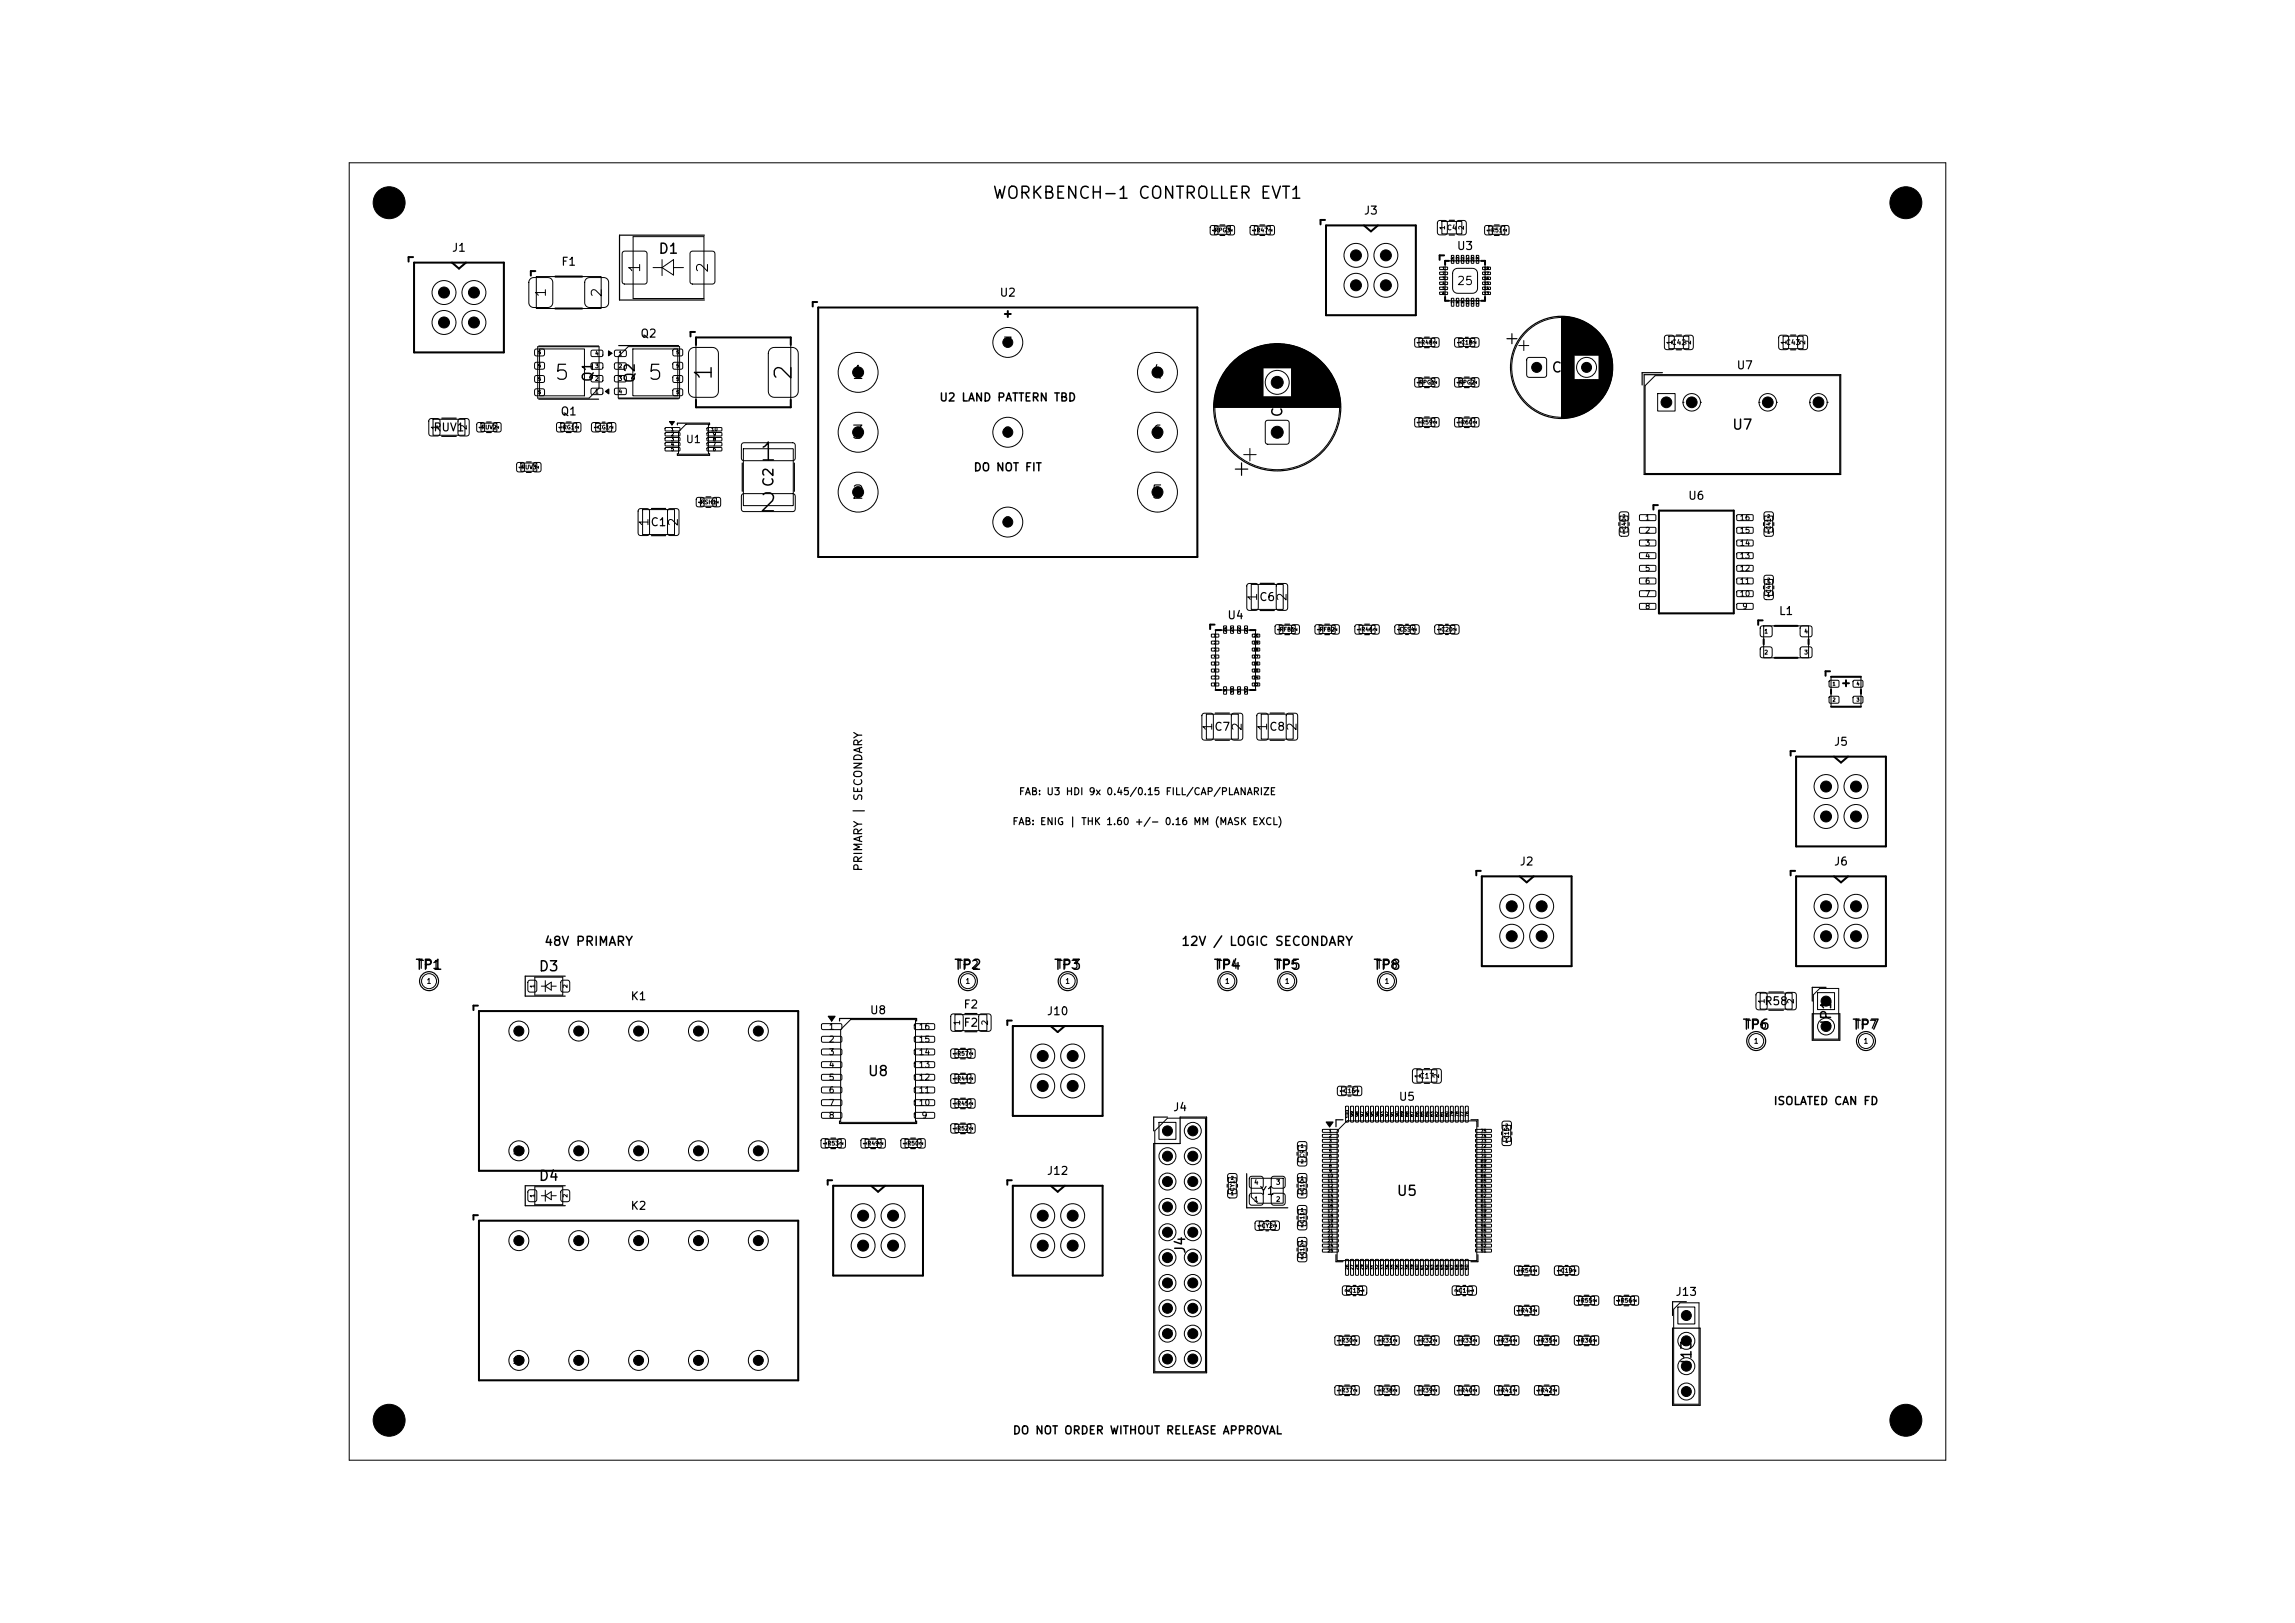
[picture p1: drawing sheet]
<svg xmlns="http://www.w3.org/2000/svg" width="297mm" height="210mm" viewBox="0 0 297 210" stroke-linecap="round" stroke-linejoin="round" font-family="sans-serif">
<defs><g id="words">
<g font-size="2.3">
<text x="98.1" y="60.2">1</text>
<text x="98.1" y="66.8">2</text>
</g>
<g font-size="2.2">
<text x="92.7" y="49.4" transform="rotate(-90 92.7 49.4)">1</text>
<text x="103" y="49.4" transform="rotate(-90 103 49.4)">2</text>
</g>
<g font-size="1.9">
<text x="71.6" y="49.7">5</text>
<text x="83.7" y="49.7">5</text>
</g>
<g font-size="1.7">
<text x="110.1" y="49.5">1</text>
<text x="148.8" y="49.5">4</text>
<text x="110.1" y="57.2">3</text>
<text x="148.8" y="57.2">6</text>
<text x="110.1" y="65">2</text>
<text x="148.8" y="65">5</text>
</g>
<text font-size="1.5" x="128.3" y="26.1">WORKBENCH-1 CONTROLLER EVT1</text>
<g font-size="1.4">
<text x="83.2" y="35.4" transform="rotate(-90 83.2 35.4)">1</text>
<text x="92" y="35.4" transform="rotate(-90 92 35.4)">2</text>
</g>
<g font-size="1.3">
<text x="85.1" y="33.1">D1</text>
<text x="71" y="38.6" transform="rotate(-90 71 38.6)">1</text>
<text x="78.2" y="38.6" transform="rotate(-90 78.2 38.6)">2</text>
<text x="129.7" y="45.3">7</text>
<text x="77" y="49.5" transform="rotate(-90 77 49.5)">Q1</text>
<text x="82.5" y="49.7" transform="rotate(-90 82.5 49.7)">Q2</text>
<text x="200.7" y="48.5">C5</text>
<text x="129.7" y="56.9">8</text>
<text x="166.3" y="54.1" transform="rotate(-90 166.3 54.1)">C3</text>
<text x="224.1" y="55.9">U7</text>
<text x="100.4" y="63.1" transform="rotate(-90 100.4 63.1)">C2</text>
<text x="129.7" y="68.5">9</text>
<text x="53.6" y="125.8">TP1</text>
<text x="69.6" y="126">D3</text>
<text x="123.4" y="125.8">TP2</text>
<text x="136.3" y="125.8">TP3</text>
<text x="157" y="125.8">TP4</text>
<text x="164.7" y="125.8">TP5</text>
<text x="177.6" y="125.8">TP8</text>
<text x="225.4" y="133.6">TP6</text>
<text x="237.3" y="133.1" transform="rotate(-90 237.3 133.1)">JP1</text>
<text x="239.6" y="133.6">TP7</text>
<text x="112.2" y="139.6">U8</text>
<text x="69.6" y="153.1">D4</text>
<text x="180.7" y="155.1">U5</text>
<text x="153.7" y="162.3" transform="rotate(-90 153.7 162.3)">J4</text>
<text x="219.2" y="177" transform="rotate(-90 219.2 177)">J13</text>
</g>
<g font-size="1.2">
<text x="84.2" y="68.2" transform="rotate(-90 84.2 68.2)">1</text>
<text x="88" y="68.2" transform="rotate(-90 88 68.2)">2</text>
<text x="163" y="77.9" transform="rotate(-90 163 77.9)">1</text>
<text x="166.8" y="77.9" transform="rotate(-90 166.8 77.9)">2</text>
<text x="157.2" y="94.7" transform="rotate(-90 157.2 94.7)">1</text>
<text x="161" y="94.7" transform="rotate(-90 161 94.7)">2</text>
<text x="164.3" y="94.7" transform="rotate(-90 164.3 94.7)">1</text>
<text x="168.1" y="94.7" transform="rotate(-90 168.1 94.7)">2</text>
<text x="70.3" y="122.7">48V PRIMARY</text>
<text x="152.8" y="122.7">12V / LOGIC SECONDARY</text>
</g>
<text font-size="1.1" x="188.5" y="37.2">25</text>
<g font-size="1">
<text x="176.4" y="28">J3</text>
<text x="58.4" y="32.8">J1</text>
<text x="72.6" y="34.6">F1</text>
<text x="174.9" y="33.8">1</text>
<text x="178.8" y="33.8">2</text>
<text x="188.5" y="32.6">U3</text>
<text x="56.9" y="38.6">1</text>
<text x="60.7" y="38.6">2</text>
<text x="129.3" y="38.6">U2</text>
<text x="174.9" y="37.7">3</text>
<text x="178.8" y="37.7">4</text>
<text x="56.9" y="42.5">3</text>
<text x="60.7" y="42.5">4</text>
<text x="82.8" y="43.9">Q2</text>
<text x="121.5" y="52.2">U2 LAND PATTERN TBD</text>
<text x="164.7" y="50.3">2</text>
<text x="224.7" y="48">U7</text>
<text x="56" y="56.1">RUV1</text>
<text x="72.5" y="54">Q1</text>
<text x="88.7" y="57.6">U1</text>
<text x="164.7" y="56.7">1</text>
<text x="125.9" y="61.2">DO NOT FIT</text>
<text x="218.4" y="64.9">U6</text>
<text x="84.1" y="68.3">C1</text>
<text x="158.8" y="80.4">U4</text>
<text x="162.9" y="78">C6</text>
<text x="230.1" y="79.8">L1</text>
<text x="157.1" y="94.8">C7</text>
<text x="164.2" y="94.8">C8</text>
<text x="237.3" y="96.7">J5</text>
<text x="235.7" y="102.6">1</text>
<text x="235.7" y="106.4">3</text>
<text x="239.6" y="102.6">2</text>
<text x="239.6" y="106.4">4</text>
<text x="111.8" y="112.8" transform="rotate(-90 111.8 112.8)">PRIMARY | SECONDARY</text>
<text x="196.6" y="112.2">J2</text>
<text x="237.3" y="112.2">J6</text>
<text x="195" y="118.1">1</text>
<text x="198.9" y="118.1">2</text>
<text x="235.7" y="118.1">1</text>
<text x="239.6" y="118.1">2</text>
<text x="54" y="125.6">TP1</text>
<text x="123.8" y="125.6">TP2</text>
<text x="136.7" y="125.6">TP3</text>
<text x="157.3" y="125.6">TP4</text>
<text x="165.1" y="125.6">TP5</text>
<text x="178" y="125.6">TP8</text>
<text x="195" y="121.9">3</text>
<text x="198.9" y="121.9">4</text>
<text x="235.7" y="121.9">3</text>
<text x="239.6" y="121.9">4</text>
<text x="81.5" y="129.7">K1</text>
<text x="112.5" y="131.5">U8</text>
<text x="124.6" y="130.7">F2</text>
<text x="135.4" y="131.6">J10</text>
<text x="228.3" y="130.3">R58</text>
<text x="124.6" y="133.1">F2</text>
<text x="134.3" y="137.4">1</text>
<text x="138.2" y="137.4">2</text>
<text x="225.8" y="133.4">TP6</text>
<text x="240" y="133.4">TP7</text>
<text x="134.3" y="141.3">3</text>
<text x="138.2" y="141.3">4</text>
<text x="180.9" y="142.7">U5</text>
<text x="229.4" y="143.2">ISOLATED CAN FD</text>
<text x="151.7" y="144">J4</text>
<text x="135.4" y="152.3">J12</text>
<text x="163" y="154.9">Y1</text>
<text x="81.5" y="156.8">K2</text>
<text x="111.1" y="158.1">1</text>
<text x="111.1" y="162">3</text>
<text x="115" y="158.1">2</text>
<text x="115" y="162">4</text>
<text x="134.3" y="158.1">1</text>
<text x="134.3" y="162">3</text>
<text x="138.2" y="158.1">2</text>
<text x="138.2" y="162">4</text>
<text x="216.8" y="167.9">J13</text>
<text x="131" y="185.8">DO NOT ORDER WITHOUT RELEASE APPROVAL</text>
</g>
<g font-size=".9">
<text x="198.4" y="48.2">1</text>
<text x="204.8" y="48.2">2</text>
<text x="130.9" y="107">FAB: ENIG | THK 1.60 +/- 0.16 MM (MASK EXCL)</text>
<text x="131.8" y="103.1">FAB: U3 HDI 9x 0.45/0.15 FILL/CAP/PLANARIZE</text>
<text x="66.6" y="134.1">1</text>
<text x="74.4" y="134.1">2</text>
<text x="82.1" y="134.1">3</text>
<text x="89.9" y="134.1">4</text>
<text x="97.6" y="134.1">5</text>
<text x="66.2" y="149.6">10</text>
<text x="74.4" y="149.6">9</text>
<text x="82.1" y="149.6">8</text>
<text x="89.9" y="149.6">7</text>
<text x="97.6" y="149.6">6</text>
<text x="66.6" y="161.2">1</text>
<text x="74.4" y="161.2">2</text>
<text x="82.1" y="161.2">3</text>
<text x="89.9" y="161.2">4</text>
<text x="97.6" y="161.2">5</text>
<text x="66.2" y="176.7">10</text>
<text x="74.4" y="176.7">9</text>
<text x="82.1" y="176.7">8</text>
<text x="89.9" y="176.7">7</text>
<text x="97.6" y="176.7">6</text>
</g>
<g font-size=".8">
<text x="215.2" y="52.6">1</text>
<text x="218.5" y="52.6">2</text>
<text x="228.3" y="52.6">5</text>
<text x="234.9" y="52.6">7</text>
<text x="56.8" y="55.7" transform="rotate(-90 56.8 55.7)">1</text>
<text x="60.6" y="55.7" transform="rotate(-90 60.6 55.7)">2</text>
<text x="228.5" y="130" transform="rotate(-90 228.5 130)">1</text>
<text x="232.3" y="130" transform="rotate(-90 232.3 130)">2</text>
<text x="107.2" y="133.4">1</text>
<text x="107.2" y="135.1">2</text>
<text x="107.2" y="136.7">3</text>
<text x="118.8" y="136.7">14</text>
<text x="118.8" y="135.1">15</text>
<text x="118.8" y="133.4">16</text>
<text x="124.4" y="132.8" transform="rotate(-90 124.4 132.8)">1</text>
<text x="128" y="132.8" transform="rotate(-90 128 132.8)">2</text>
<text x="107.2" y="138.3">4</text>
<text x="107.2" y="140">5</text>
<text x="107.2" y="141.6">6</text>
<text x="107.2" y="143.3">7</text>
<text x="118.8" y="143.3">10</text>
<text x="118.8" y="141.6">11</text>
<text x="118.8" y="140">12</text>
<text x="118.8" y="138.3">13</text>
<text x="107.2" y="144.9">8</text>
<text x="119.2" y="144.9">9</text>
</g>
<g font-size=".7">
<text x="212.8" y="67.5">1</text>
<text x="212.8" y="69.2">2</text>
<text x="212.8" y="70.8">3</text>
<text x="225.1" y="70.8">14</text>
<text x="225.1" y="69.2">15</text>
<text x="225.1" y="67.5">16</text>
<text x="212.8" y="72.4">4</text>
<text x="212.8" y="74.1">5</text>
<text x="212.8" y="75.7">6</text>
<text x="212.8" y="77.4">7</text>
<text x="225.1" y="77.4">10</text>
<text x="225.1" y="75.7">11</text>
<text x="225.1" y="74.1">12</text>
<text x="225.1" y="72.4">13</text>
<text x="212.8" y="79">8</text>
<text x="225.4" y="79">9</text>
<text x="235.9" y="130.1">1</text>
<text x="235.9" y="133.4">2</text>
<text x="150.7" y="146.9">1</text>
<text x="153.9" y="146.9">2</text>
<text x="150.7" y="150.2">3</text>
<text x="150.7" y="153.4">5</text>
<text x="153.9" y="150.2">4</text>
<text x="153.9" y="153.4">6</text>
<text x="150.7" y="156.7">7</text>
<text x="150.7" y="160">9</text>
<text x="153.6" y="160">10</text>
<text x="153.9" y="156.7">8</text>
<text x="150.3" y="163.3">11</text>
<text x="150.3" y="166.6">13</text>
<text x="153.6" y="163.3">12</text>
<text x="153.6" y="166.6">14</text>
<text x="150.3" y="169.8">15</text>
<text x="150.3" y="173.1">17</text>
<text x="153.6" y="169.8">16</text>
<text x="153.6" y="173.1">18</text>
<text x="217.8" y="170.8">1</text>
<text x="150.3" y="176.4">19</text>
<text x="153.6" y="176.4">20</text>
<text x="217.8" y="174.1">2</text>
<text x="217.8" y="177.3">3</text>
<text x="217.8" y="180.6">4</text>
</g>
<g font-size=".6">
<text x="187.1" y="29.8" transform="rotate(-90 187.1 29.8)">1</text>
<text x="187.2" y="29.9">C4</text>
<text x="189.6" y="29.8" transform="rotate(-90 189.6 29.8)">2</text>
<text x="216.3" y="44.8">C42</text>
<text x="216.5" y="44.7" transform="rotate(-90 216.5 44.7)">1</text>
<text x="219" y="44.7" transform="rotate(-90 219 44.7)">2</text>
<text x="231" y="44.8">C43</text>
<text x="231.3" y="44.7" transform="rotate(-90 231.3 44.7)">1</text>
<text x="233.8" y="44.7" transform="rotate(-90 233.8 44.7)">2</text>
<text x="55.2" y="127.4">1</text>
<text x="124.9" y="127.4">1</text>
<text x="137.8" y="127.4">1</text>
<text x="158.5" y="127.4">1</text>
<text x="166.2" y="127.4">1</text>
<text x="179.1" y="127.4">1</text>
<text x="226.9" y="135.2">1</text>
<text x="241.1" y="135.2">1</text>
<text x="183.7" y="139.7">C17</text>
<text x="183.9" y="139.6" transform="rotate(-90 183.9 139.6)">1</text>
<text x="186.4" y="139.6" transform="rotate(-90 186.4 139.6)">2</text>
<text x="162.2" y="155.6">1</text>
<text x="162.2" y="153.4">4</text>
<text x="165.1" y="155.6">2</text>
<text x="165.1" y="153.4">3</text>
</g>
<g font-size=".5">
<text x="157.1" y="30.2">RPG3</text>
<text x="162.6" y="30.2">R47</text>
<text x="192.9" y="30.2">R51</text>
<text x="77" y="47.8">3</text>
<text x="77" y="46.1">4</text>
<text x="80" y="46.1">1</text>
<text x="80" y="47.8">2</text>
<text x="183.9" y="44.7">R48</text>
<text x="189" y="44.7">C18</text>
<text x="77" y="51">1</text>
<text x="77" y="49.4">2</text>
<text x="80" y="49.4">3</text>
<text x="80" y="51">4</text>
<text x="183.6" y="49.9">RPG1</text>
<text x="188.8" y="49.9">RPG2</text>
<text x="62.2" y="55.7">RUV2</text>
<text x="72.8" y="55.7">RG1</text>
<text x="77.3" y="55.7">CG1</text>
<text x="86.8" y="55.9">1</text>
<text x="86.8" y="56.5">2</text>
<text x="86.8" y="57.2">3</text>
<text x="86.8" y="57.8">4</text>
<text x="86.8" y="58.5">5</text>
<text x="92" y="55.9">10</text>
<text x="92.2" y="58.5">6</text>
<text x="92.2" y="57.8">7</text>
<text x="92.2" y="57.2">8</text>
<text x="92.2" y="56.5">9</text>
<text x="183.9" y="55">R59</text>
<text x="189" y="55">R60</text>
<text x="67.4" y="60.8">RUV3</text>
<text x="90.6" y="65.4">RSH1</text>
<text x="210.6" y="68.6" transform="rotate(-90 210.6 68.6)">C40</text>
<text x="229.3" y="68.6" transform="rotate(-90 229.3 68.6)">C41</text>
<text x="229.3" y="76.8" transform="rotate(-90 229.3 76.8)">C44</text>
<text x="165.6" y="81.8">RFB1</text>
<text x="170.7" y="81.8">RFB2</text>
<text x="176.1" y="81.8">R46</text>
<text x="181" y="81.8">CSS4</text>
<text x="186.4" y="81.8">C20</text>
<text x="228.3" y="82.1">1</text>
<text x="233.4" y="82.1">4</text>
<text x="228.3" y="84.8">2</text>
<text x="233.4" y="84.8">3</text>
<text x="69.3" y="127.9" transform="rotate(-90 69.3 127.9)">1</text>
<text x="73.5" y="127.9" transform="rotate(-90 73.5 127.9)">2</text>
<text x="123.8" y="136.7">R57</text>
<text x="123.8" y="143.2">R45</text>
<text x="123.8" y="139.9">R44</text>
<text x="173.8" y="141.6">C16</text>
<text x="107" y="148.3">R53</text>
<text x="112.2" y="148.3">R49</text>
<text x="117.4" y="148.3">R50</text>
<text x="123.8" y="146.4">R52</text>
<text x="168.9" y="149.9" transform="rotate(-90 168.9 149.9)">C9</text>
<text x="195.4" y="147.5" transform="rotate(-90 195.4 147.5)">C15</text>
<text x="69.3" y="155" transform="rotate(-90 69.3 155)">1</text>
<text x="73.5" y="155" transform="rotate(-90 73.5 155)">2</text>
<text x="159.9" y="154.2" transform="rotate(-90 159.9 154.2)">CY1</text>
<text x="168.9" y="154.2" transform="rotate(-90 168.9 154.2)">C10</text>
<text x="163.2" y="159">CY2</text>
<text x="168.9" y="158.4" transform="rotate(-90 168.9 158.4)">C11</text>
<text x="168.9" y="162.5" transform="rotate(-90 168.9 162.5)">C12</text>
<text x="174.5" y="167.4">C13</text>
<text x="188.7" y="167.4">C14</text>
<text x="196.8" y="164.8">R54</text>
<text x="201.9" y="164.8">C19</text>
<text x="173.5" y="173.8">R30</text>
<text x="178.7" y="173.8">R31</text>
<text x="183.9" y="173.8">R32</text>
<text x="189" y="173.8">R33</text>
<text x="194.2" y="173.8">R34</text>
<text x="196.8" y="170">R43</text>
<text x="199.4" y="173.8">R35</text>
<text x="204.5" y="173.8">R36</text>
<text x="204.5" y="168.7">R55</text>
<text x="209.7" y="168.7">R56</text>
<text x="173.5" y="180.3">R37</text>
<text x="178.7" y="180.3">R38</text>
<text x="183.9" y="180.3">R39</text>
<text x="189" y="180.3">R40</text>
<text x="194.2" y="180.3">R41</text>
<text x="199.4" y="180.3">R42</text>
</g>
<g font-size=".4">
<text x="157.4" y="30" transform="rotate(-90 157.4 30)">1</text>
<text x="159.6" y="30" transform="rotate(-90 159.6 30)">2</text>
<text x="162.6" y="30" transform="rotate(-90 162.6 30)">1</text>
<text x="164.7" y="30" transform="rotate(-90 164.7 30)">2</text>
<text x="193" y="30" transform="rotate(-90 193 30)">1</text>
<text x="195.1" y="30" transform="rotate(-90 195.1 30)">2</text>
<text x="69.6" y="47.7">5</text>
<text x="69.6" y="45.9">5</text>
<text x="87.5" y="45.9">5</text>
<text x="87.5" y="47.7">5</text>
<text x="183.9" y="44.5" transform="rotate(-90 183.9 44.5)">1</text>
<text x="186" y="44.5" transform="rotate(-90 186 44.5)">2</text>
<text x="189.1" y="44.5" transform="rotate(-90 189.1 44.5)">1</text>
<text x="191.1" y="44.5" transform="rotate(-90 191.1 44.5)">2</text>
<text x="69.6" y="51.1">5</text>
<text x="69.6" y="49.4">5</text>
<text x="87.5" y="49.4">5</text>
<text x="87.5" y="51.1">5</text>
<text x="183.9" y="49.7" transform="rotate(-90 183.9 49.7)">1</text>
<text x="186" y="49.7" transform="rotate(-90 186 49.7)">2</text>
<text x="189.1" y="49.7" transform="rotate(-90 189.1 49.7)">1</text>
<text x="191.2" y="49.7" transform="rotate(-90 191.2 49.7)">2</text>
<text x="62.5" y="55.5" transform="rotate(-90 62.5 55.5)">1</text>
<text x="64.6" y="55.5" transform="rotate(-90 64.6 55.5)">2</text>
<text x="72.8" y="55.5" transform="rotate(-90 72.8 55.5)">1</text>
<text x="75" y="55.5" transform="rotate(-90 75 55.5)">2</text>
<text x="77.4" y="55.5" transform="rotate(-90 77.4 55.5)">1</text>
<text x="79.4" y="55.5" transform="rotate(-90 79.4 55.5)">2</text>
<text x="183.9" y="54.9" transform="rotate(-90 183.9 54.9)">1</text>
<text x="186" y="54.9" transform="rotate(-90 186 54.9)">2</text>
<text x="189.1" y="54.9" transform="rotate(-90 189.1 54.9)">1</text>
<text x="191.2" y="54.9" transform="rotate(-90 191.2 54.9)">2</text>
<text x="67.7" y="60.7" transform="rotate(-90 67.7 60.7)">1</text>
<text x="69.8" y="60.7" transform="rotate(-90 69.8 60.7)">2</text>
<text x="90.9" y="65.2" transform="rotate(-90 90.9 65.2)">1</text>
<text x="93.1" y="65.2" transform="rotate(-90 93.1 65.2)">2</text>
<text x="209.9" y="69.1">1</text>
<text x="209.9" y="67.1">2</text>
<text x="228.7" y="69.1">1</text>
<text x="228.7" y="67.1">2</text>
<text x="228.7" y="77.3">1</text>
<text x="228.7" y="75.3">2</text>
<text x="165.8" y="81.7" transform="rotate(-90 165.8 81.7)">1</text>
<text x="168" y="81.7" transform="rotate(-90 168 81.7)">2</text>
<text x="171" y="81.7" transform="rotate(-90 171 81.7)">1</text>
<text x="173.1" y="81.7" transform="rotate(-90 173.1 81.7)">2</text>
<text x="176.2" y="81.7" transform="rotate(-90 176.2 81.7)">1</text>
<text x="178.3" y="81.7" transform="rotate(-90 178.3 81.7)">2</text>
<text x="181.4" y="81.7" transform="rotate(-90 181.4 81.7)">1</text>
<text x="183.4" y="81.7" transform="rotate(-90 183.4 81.7)">2</text>
<text x="186.6" y="81.7" transform="rotate(-90 186.6 81.7)">1</text>
<text x="188.6" y="81.7" transform="rotate(-90 188.6 81.7)">2</text>
<text x="237.1" y="88.8">1</text>
<text x="240.2" y="88.8">4</text>
<text x="237.1" y="90.9">2</text>
<text x="240.2" y="90.9">3</text>
<text x="123.9" y="136.6" transform="rotate(-90 123.9 136.6)">1</text>
<text x="126" y="136.6" transform="rotate(-90 126 136.6)">2</text>
<text x="123.9" y="143" transform="rotate(-90 123.9 143)">1</text>
<text x="123.9" y="139.8" transform="rotate(-90 123.9 139.8)">1</text>
<text x="126" y="143" transform="rotate(-90 126 143)">2</text>
<text x="126" y="139.8" transform="rotate(-90 126 139.8)">2</text>
<text x="174" y="141.4" transform="rotate(-90 174 141.4)">1</text>
<text x="176" y="141.4" transform="rotate(-90 176 141.4)">2</text>
<text x="107.1" y="148.2" transform="rotate(-90 107.1 148.2)">1</text>
<text x="109.2" y="148.2" transform="rotate(-90 109.2 148.2)">2</text>
<text x="112.2" y="148.2" transform="rotate(-90 112.2 148.2)">1</text>
<text x="114.4" y="148.2" transform="rotate(-90 114.4 148.2)">2</text>
<text x="117.4" y="148.2" transform="rotate(-90 117.4 148.2)">1</text>
<text x="119.5" y="148.2" transform="rotate(-90 119.5 148.2)">2</text>
<text x="123.9" y="146.2" transform="rotate(-90 123.9 146.2)">1</text>
<text x="126" y="146.2" transform="rotate(-90 126 146.2)">2</text>
<text x="168.3" y="148.6">1</text>
<text x="171.9" y="146.6">1</text>
<text x="171.9" y="147.3">2</text>
<text x="171.9" y="147.9">3</text>
<text x="171.9" y="148.6">4</text>
<text x="171.9" y="149.2">5</text>
<text x="171.9" y="149.9">6</text>
<text x="174.6" y="144.8" transform="rotate(-90 174.6 144.8)">100</text>
<text x="175.3" y="144.6" transform="rotate(-90 175.3 144.6)">99</text>
<text x="175.9" y="144.6" transform="rotate(-90 175.9 144.6)">98</text>
<text x="176.6" y="144.6" transform="rotate(-90 176.6 144.6)">97</text>
<text x="177.2" y="144.6" transform="rotate(-90 177.2 144.6)">96</text>
<text x="177.9" y="144.6" transform="rotate(-90 177.9 144.6)">95</text>
<text x="178.5" y="144.6" transform="rotate(-90 178.5 144.6)">94</text>
<text x="179.1" y="144.6" transform="rotate(-90 179.1 144.6)">93</text>
<text x="179.8" y="144.6" transform="rotate(-90 179.8 144.6)">92</text>
<text x="180.4" y="144.6" transform="rotate(-90 180.4 144.6)">91</text>
<text x="181.1" y="144.6" transform="rotate(-90 181.1 144.6)">90</text>
<text x="181.7" y="144.6" transform="rotate(-90 181.7 144.6)">89</text>
<text x="182.4" y="144.6" transform="rotate(-90 182.4 144.6)">88</text>
<text x="183" y="144.6" transform="rotate(-90 183 144.6)">87</text>
<text x="183.7" y="144.6" transform="rotate(-90 183.7 144.6)">86</text>
<text x="184.3" y="144.6" transform="rotate(-90 184.3 144.6)">85</text>
<text x="185" y="144.6" transform="rotate(-90 185 144.6)">84</text>
<text x="185.6" y="144.6" transform="rotate(-90 185.6 144.6)">83</text>
<text x="186.2" y="144.6" transform="rotate(-90 186.2 144.6)">82</text>
<text x="186.9" y="144.6" transform="rotate(-90 186.9 144.6)">81</text>
<text x="187.5" y="144.6" transform="rotate(-90 187.5 144.6)">80</text>
<text x="188.2" y="144.6" transform="rotate(-90 188.2 144.6)">79</text>
<text x="188.8" y="144.6" transform="rotate(-90 188.8 144.6)">78</text>
<text x="189.5" y="144.6" transform="rotate(-90 189.5 144.6)">77</text>
<text x="190.1" y="144.6" transform="rotate(-90 190.1 144.6)">76</text>
<text x="191.6" y="149.9">70</text>
<text x="191.6" y="149.2">71</text>
<text x="191.6" y="148.6">72</text>
<text x="191.6" y="147.9">73</text>
<text x="191.6" y="147.3">74</text>
<text x="191.6" y="146.6">75</text>
<text x="194.8" y="148">1</text>
<text x="194.8" y="146">2</text>
<text x="159.2" y="154.7">1</text>
<text x="159.2" y="152.7">2</text>
<text x="168.3" y="150.6">2</text>
<text x="168.3" y="152.7">1</text>
<text x="168.3" y="154.7">2</text>
<text x="171.8" y="152.4">10</text>
<text x="171.8" y="153.1">11</text>
<text x="171.8" y="153.7">12</text>
<text x="171.8" y="154.4">13</text>
<text x="171.8" y="155">14</text>
<text x="171.8" y="155.7">15</text>
<text x="171.9" y="150.5">7</text>
<text x="171.9" y="151.1">8</text>
<text x="171.9" y="151.8">9</text>
<text x="191.6" y="155.7">61</text>
<text x="191.6" y="155">62</text>
<text x="191.6" y="154.4">63</text>
<text x="191.6" y="153.7">64</text>
<text x="191.6" y="153.1">65</text>
<text x="191.6" y="152.4">66</text>
<text x="191.6" y="151.8">67</text>
<text x="191.6" y="151.1">68</text>
<text x="191.6" y="150.5">69</text>
<text x="163.3" y="158.8" transform="rotate(-90 163.3 158.8)">1</text>
<text x="165.3" y="158.8" transform="rotate(-90 165.3 158.8)">2</text>
<text x="168.3" y="156.9">1</text>
<text x="168.3" y="158.9">2</text>
<text x="168.3" y="161">1</text>
<text x="171.8" y="156.3">16</text>
<text x="171.8" y="157">17</text>
<text x="171.8" y="157.6">18</text>
<text x="171.8" y="158.2">19</text>
<text x="171.8" y="158.9">20</text>
<text x="171.8" y="159.5">21</text>
<text x="171.8" y="160.2">22</text>
<text x="171.8" y="160.8">23</text>
<text x="171.8" y="161.5">24</text>
<text x="191.6" y="161.5">52</text>
<text x="191.6" y="160.8">53</text>
<text x="191.6" y="160.2">54</text>
<text x="191.6" y="159.5">55</text>
<text x="191.6" y="158.9">56</text>
<text x="191.6" y="158.2">57</text>
<text x="191.6" y="157.6">58</text>
<text x="191.6" y="157">59</text>
<text x="191.6" y="156.3">60</text>
<text x="168.3" y="163">2</text>
<text x="171.8" y="162.1">25</text>
<text x="174.6" y="167.2" transform="rotate(-90 174.6 167.2)">2</text>
<text x="174.6" y="164.4" transform="rotate(-90 174.6 164.4)">26</text>
<text x="175.3" y="164.4" transform="rotate(-90 175.3 164.4)">27</text>
<text x="175.9" y="164.4" transform="rotate(-90 175.9 164.4)">28</text>
<text x="176.6" y="164.4" transform="rotate(-90 176.6 164.4)">29</text>
<text x="176.6" y="167.2" transform="rotate(-90 176.6 167.2)">1</text>
<text x="177.2" y="164.4" transform="rotate(-90 177.2 164.4)">30</text>
<text x="177.9" y="164.4" transform="rotate(-90 177.9 164.4)">31</text>
<text x="178.5" y="164.4" transform="rotate(-90 178.5 164.4)">32</text>
<text x="179.1" y="164.4" transform="rotate(-90 179.1 164.4)">33</text>
<text x="179.8" y="164.4" transform="rotate(-90 179.8 164.4)">34</text>
<text x="180.4" y="164.4" transform="rotate(-90 180.4 164.4)">35</text>
<text x="181.1" y="164.4" transform="rotate(-90 181.1 164.4)">36</text>
<text x="181.7" y="164.4" transform="rotate(-90 181.7 164.4)">37</text>
<text x="182.4" y="164.4" transform="rotate(-90 182.4 164.4)">38</text>
<text x="183" y="164.4" transform="rotate(-90 183 164.4)">39</text>
<text x="183.7" y="164.4" transform="rotate(-90 183.7 164.4)">40</text>
<text x="184.3" y="164.4" transform="rotate(-90 184.3 164.4)">41</text>
<text x="185" y="164.4" transform="rotate(-90 185 164.4)">42</text>
<text x="185.6" y="164.4" transform="rotate(-90 185.6 164.4)">43</text>
<text x="186.2" y="164.4" transform="rotate(-90 186.2 164.4)">44</text>
<text x="186.9" y="164.4" transform="rotate(-90 186.9 164.4)">45</text>
<text x="187.5" y="164.4" transform="rotate(-90 187.5 164.4)">46</text>
<text x="188.2" y="164.4" transform="rotate(-90 188.2 164.4)">47</text>
<text x="188.8" y="167.2" transform="rotate(-90 188.8 167.2)">2</text>
<text x="188.8" y="164.4" transform="rotate(-90 188.8 164.4)">48</text>
<text x="189.5" y="164.4" transform="rotate(-90 189.5 164.4)">49</text>
<text x="190.1" y="164.4" transform="rotate(-90 190.1 164.4)">50</text>
<text x="190.8" y="167.2" transform="rotate(-90 190.8 167.2)">1</text>
<text x="191.6" y="162.1">51</text>
<text x="196.8" y="164.6" transform="rotate(-90 196.8 164.6)">1</text>
<text x="198.9" y="164.6" transform="rotate(-90 198.9 164.6)">2</text>
<text x="202" y="164.6" transform="rotate(-90 202 164.6)">1</text>
<text x="204.1" y="164.6" transform="rotate(-90 204.1 164.6)">2</text>
<text x="173.6" y="173.7" transform="rotate(-90 173.6 173.7)">1</text>
<text x="175.7" y="173.7" transform="rotate(-90 175.7 173.7)">2</text>
<text x="178.7" y="173.7" transform="rotate(-90 178.7 173.7)">1</text>
<text x="180.9" y="173.7" transform="rotate(-90 180.9 173.7)">2</text>
<text x="183.9" y="173.7" transform="rotate(-90 183.9 173.7)">1</text>
<text x="186" y="173.7" transform="rotate(-90 186 173.7)">2</text>
<text x="189.1" y="173.7" transform="rotate(-90 189.1 173.7)">1</text>
<text x="191.2" y="173.7" transform="rotate(-90 191.2 173.7)">2</text>
<text x="194.2" y="173.7" transform="rotate(-90 194.2 173.7)">1</text>
<text x="196.4" y="173.7" transform="rotate(-90 196.4 173.7)">2</text>
<text x="196.8" y="169.8" transform="rotate(-90 196.8 169.8)">1</text>
<text x="198.9" y="169.8" transform="rotate(-90 198.9 169.8)">2</text>
<text x="199.4" y="173.7" transform="rotate(-90 199.4 173.7)">1</text>
<text x="201.5" y="173.7" transform="rotate(-90 201.5 173.7)">2</text>
<text x="204.6" y="173.7" transform="rotate(-90 204.6 173.7)">1</text>
<text x="204.6" y="168.5" transform="rotate(-90 204.6 168.5)">1</text>
<text x="206.7" y="173.7" transform="rotate(-90 206.7 173.7)">2</text>
<text x="206.7" y="168.5" transform="rotate(-90 206.7 168.5)">2</text>
<text x="209.7" y="168.5" transform="rotate(-90 209.7 168.5)">1</text>
<text x="211.9" y="168.5" transform="rotate(-90 211.9 168.5)">2</text>
<text x="173.6" y="180.1" transform="rotate(-90 173.6 180.1)">1</text>
<text x="175.7" y="180.1" transform="rotate(-90 175.7 180.1)">2</text>
<text x="178.7" y="180.1" transform="rotate(-90 178.7 180.1)">1</text>
<text x="180.9" y="180.1" transform="rotate(-90 180.9 180.1)">2</text>
<text x="183.9" y="180.1" transform="rotate(-90 183.9 180.1)">1</text>
<text x="186" y="180.1" transform="rotate(-90 186 180.1)">2</text>
<text x="189.1" y="180.1" transform="rotate(-90 189.1 180.1)">1</text>
<text x="191.2" y="180.1" transform="rotate(-90 191.2 180.1)">2</text>
<text x="194.2" y="180.1" transform="rotate(-90 194.2 180.1)">1</text>
<text x="196.4" y="180.1" transform="rotate(-90 196.4 180.1)">2</text>
<text x="199.4" y="180.1" transform="rotate(-90 199.4 180.1)">1</text>
<text x="201.5" y="180.1" transform="rotate(-90 201.5 180.1)">2</text>
</g>
<g font-size=".3">
<text x="186.6" y="35">1</text>
<text x="186.6" y="35.6">2</text>
<text x="188.2" y="33.9" transform="rotate(-90 188.2 33.9)">24</text>
<text x="188.9" y="33.9" transform="rotate(-90 188.9 33.9)">23</text>
<text x="189.5" y="33.9" transform="rotate(-90 189.5 33.9)">22</text>
<text x="190.2" y="33.9" transform="rotate(-90 190.2 33.9)">21</text>
<text x="190.8" y="33.9" transform="rotate(-90 190.8 33.9)">20</text>
<text x="191.5" y="33.9" transform="rotate(-90 191.5 33.9)">19</text>
<text x="192" y="35.6">17</text>
<text x="192" y="35">18</text>
<text x="186.6" y="36.3">3</text>
<text x="186.6" y="36.9">4</text>
<text x="186.6" y="37.5">5</text>
<text x="186.6" y="38.2">6</text>
<text x="188.2" y="39.3" transform="rotate(-90 188.2 39.3)">7</text>
<text x="188.9" y="39.3" transform="rotate(-90 188.9 39.3)">8</text>
<text x="189.5" y="39.3" transform="rotate(-90 189.5 39.3)">9</text>
<text x="190.2" y="39.5" transform="rotate(-90 190.2 39.5)">10</text>
<text x="190.8" y="39.5" transform="rotate(-90 190.8 39.5)">11</text>
<text x="191.5" y="39.5" transform="rotate(-90 191.5 39.5)">12</text>
<text x="192" y="38.2">13</text>
<text x="192" y="37.5">14</text>
<text x="192" y="36.9">15</text>
<text x="192" y="36.3">16</text>
<text x="157.1" y="82.5">1</text>
<text x="157.1" y="83.4">2</text>
<text x="158.8" y="81.8" transform="rotate(-90 158.8 81.8)">24</text>
<text x="159.7" y="81.8" transform="rotate(-90 159.7 81.8)">23</text>
<text x="160.6" y="81.8" transform="rotate(-90 160.6 81.8)">22</text>
<text x="161.5" y="81.8" transform="rotate(-90 161.5 81.8)">21</text>
<text x="162.2" y="83.4">19</text>
<text x="162.2" y="82.5">20</text>
<text x="157.1" y="84.3">3</text>
<text x="157.1" y="85.2">4</text>
<text x="157.1" y="86.1">5</text>
<text x="157.1" y="87">6</text>
<text x="157.1" y="87.9">7</text>
<text x="157.1" y="88.8">8</text>
<text x="158.8" y="89.5" transform="rotate(-90 158.8 89.5)">9</text>
<text x="159.7" y="89.7" transform="rotate(-90 159.7 89.7)">10</text>
<text x="160.6" y="89.7" transform="rotate(-90 160.6 89.7)">11</text>
<text x="161.5" y="89.7" transform="rotate(-90 161.5 89.7)">12</text>
<text x="162.2" y="88.8">13</text>
<text x="162.2" y="87.9">14</text>
<text x="162.2" y="87">15</text>
<text x="162.2" y="86.1">16</text>
<text x="162.2" y="85.2">17</text>
<text x="162.2" y="84.3">18</text>
</g>
</g></defs>
<g fill="none" stroke="#000" stroke-width=".13">
<path d="M45.2 21.1h206.6v167.8h-206.6zM53.6 34h11.6v11.6h-11.6zM68.6 36.1l.5-.2h1.9a.62 .62 0 0 1 .5 .6v2.8a.62 .62 0 0 1-.6 .5h-2a.62 .62 0 0 1-.5-.6v-2.7zM69.4 35.8h8.4v4.1h-8.4zM75.8 36.1l.5-.2h2a.62 .62 0 0 1 .5 .6v2.8a.62 .62 0 0 1-.7 .5h-1.9a.62 .62 0 0 1-.5-.6v-2.7zM80.6 32.6l.2-.1h2.6l.2 .1 .1 .2v3.6l-.1 .3-.2 .1h-2.6l-.2-.1-.1-.3v-3.6zM81.9 30.6h9.2v8h-9.2zM84.5 34.6h1.2M85.7 33.6v2.1M85.7 34.6l1.5-1v2zM87.2 34.6h1.3M89.4 32.6l.2-.1h2.6l.2 .1 .1 .2v3.6l-.1 .3-.2 .1h-2.6l-.2-.1-.1-.3v-3.6z"/>
<path d="M105.9 39.8h49.1v32.3h-49.1zM156.7 29.3l.2-.1 .7 .1v.1v.9l-.2 .1-.7-.1-.1-.2zM157.2 29.3h2v1h-2zM158.8 29.3l.2-.1 .7 .1 .1 .1-.1 .9-.2 .1-.7-.1-.1-.2zM161.9 29.3l.1-.1 .7 .1 .1 .1-.1 .9-.1 .1-.7-.1-.1-.2zM162.3 29.3h2.1v1h-2.1zM164 29.3l.2-.1 .7 .1v.1v.9l-.2 .1-.7-.1-.1-.2zM171.6 29.2h11.6v11.6h-11.6zM186.1 28.6l.2-.1h.7l.3 .2v1.4l-.2 .3h-.8l-.3-.2v-1.4zM186.3 34.6h1v.2l-1 .1zM186.3 35.2h1v.3h-1zM186.3 35.9h1v.2l-1 .1z"/>
<path d="M186.3 36.5h1v.3h-1zM186.3 37.2l1-.1v.3l-1 .1zM186.3 37.8h1v.3h-1zM186.6 28.7h2.6v1.6h-2.6zM187 33.8h5.2v5.1h-5.2zM187.8 38.6h.3v1h-.3zM187.8 33.1h.3v1l-.3-.1zM188.2 34.9l.4-.2h2.1a.65 .65 0 0 1 .5 .7v2a.65 .65 0 0 1-.6 .5h-2.1a.65 .65 0 0 1-.5-.6v-1.9zM188.5 38.6h.3v1h-.3zM188.5 33.1h.3v1l-.3-.1zM188.6 28.6l.2-.1h.6l.3 .2 .1 1.4-.2 .3h-.8l-.3-.2v-1.4zM189.1 38.6h.3v1h-.3z"/>
<path d="M189.1 33.1h.3v1l-.3-.1zM189.8 38.6h.3l-.1 1h-.2zM189.8 33.1h.3l-.1 1-.2-.1zM190.4 38.6h.3v1h-.3zM190.4 33.1h.3v1l-.3-.1zM191.1 38.6h.3l-.1 1h-.2zM191.1 33.1h.3l-.1 1-.2-.1zM191.9 37.8h1v.3h-1zM191.9 37.2l1-.1v.3l-1 .1zM191.9 36.5h1v.3h-1zM191.9 35.9h1v.2l-1 .1zM191.9 35.2h1v.3h-1z"/>
<path d="M191.9 34.6h1v.2l-1 .1zM192.2 29.3l.2-.1 .7 .1 .1 .1-.1 .9-.2 .1-.7-.1-.1-.2zM192.7 29.3h2v1h-2zM194.3 29.3l.2-.1 .7 .1 .1 .1-.1 .9-.2 .1-.7-.1v-.2zM55.6 54.3l.2-.1h.8l.3 .2v1.7l-.2 .3h-.9l-.3-.2v-1.7zM56 54.3h4.2v2h-4.2zM59.4 54.3l.2-.1h.8l.3 .2v1.7l-.2 .3h-.9l-.3-.2v-1.7zM61.8 54.7h.1h.7l.1 .2-.1 .9-.1 .1-.7-.1-.1-.2zM62.2 54.8h2.1v1h-2.1zM63.9 54.7h.2h.7l.1 .2-.1 .9-.2 .1-.7-.1-.1-.2zM66.9 59.9l.2-.1 .7 .1 .1 .2-.1 .9-.2 .1-.7-.1v-.2zM67.4 59.9h2.1v1.1h-2.1z"/>
<path d="M69.1 59.9l.1-.1 .7 .1 .1 .2-.1 .9-.1 .1-.7-.1-.1-.2zM69.2 50.4l1.1-.1 .2 .2v.6l-.3 .1h-.9l-.1-.2zM69.2 48.7l1.1-.1 .2 .2v.6l-.3 .1h-.9l-.1-.2zM69.2 46.9h1.1l.2 .2v.5l-.3 .2h-.9l-.1-.2zM69.2 45.2h1.1l.2 .2v.5l-.3 .2-.9-.1-.1-.2zM69.8 45.1h5.8v6.1h-5.8zM72.1 54.7h.2h.7l.1 .2-.1 .9-.2 .1-.7-.1-.1-.2zM72.6 54.8h2v1h-2zM74.2 54.7h.2h.7l.1 .2-.1 .9-.2 .1-.7-.1v-.2zM76.5 50.3l1.4-.1 .1 .2v.5l-.2 .2-1.2-.1-.1-.1zM76.5 48.6h1.4l.1 .2v.5l-.2 .1h-1.2l-.1-.2zM76.5 47h1.4l.1 .2v.5l-.2 .1h-1.2l-.1-.2z"/>
<path d="M76.5 45.4l1.4-.1 .1 .2v.5l-.2 .1h-1.2l-.1-.2zM76.6 54.8l.2-.1 .8 .1 .1 .2-.1 .8-.2 .1-.8-.1-.1-.2zM77.1 54.8h2.1v1h-2.1zM77.5 50.2v-5.3h-7.9v6.6h6.6M77.5 50.2l-1.3 1.3M78.6 54.8l.2-.1 .8 .1 .1 .2-.1 .8-.2 .1-.8-.1-.1-.2zM79.6 45.4l1.3-.1 .2 .2-.1 .5-.2 .1h-1.2l-.1-.2zM79.6 47h1.3l.2 .2-.1 .5-.2 .1h-1.2l-.1-.2zM79.6 48.6h1.3l.2 .2-.1 .5-.2 .1h-1.2l-.1-.2zM79.6 50.3l1.3-.1 .2 .2-.1 .5-.2 .2-1.2-.1-.1-.1zM80 46.2v5.3M81.3 44.9l-1.3 1.2"/>
<path d="M81.3 44.9h6.6v6.6h-7.9M81.9 45.1h5.8v6.1h-5.8zM86.1 55.4l1.8-.1 .1 .1v.3l-.1 .1h-1.7l-.1-.1zM86.1 56h1.8h.1v.3l-.1 .1h-1.7l-.1-.1zM86.1 56.6h1.8l.1 .1v.2l-.1 .2h-1.7l-.1-.2zM86.1 57.3h1.8h.1v.3l-.1 .1h-1.7l-.1-.1zM86.1 57.9h1.8l.1 .1v.2l-.1 .2h-1.7l-.1-.2zM87.1 45.2h1.1l.2 .2-.1 .5-.2 .2-.9-.1-.1-.2zM87.1 46.9h1.1l.2 .2-.1 .5-.2 .2h-.9l-.1-.2zM87.1 48.7l1.1-.1 .2 .2-.1 .6-.2 .1h-.9l-.1-.2zM87.1 50.4l1.1-.1 .2 .2-.1 .6-.2 .1h-.9l-.1-.2zM88.8 54.9h2.9v3.9h-3.9v-2.9z"/>
<path d="M89.3 45.2l.6-.2h2.3a.77 .77 0 0 1 .8 .7v4.9a.77 .77 0 0 1-.8 .8h-2.3a.77 .77 0 0 1-.8-.8v-4.9zM90.1 43.7h12.2v9h-12.2zM91.5 57.9h1.8l.1 .1v.2l-.1 .2h-1.7l-.1-.2zM91.5 57.3h1.8h.1v.3l-.1 .1h-1.7l-.1-.1zM91.5 56.6h1.8l.1 .1v.2l-.1 .2h-1.7l-.1-.2zM91.5 56h1.8h.1v.3l-.1 .1h-1.7l-.1-.1zM91.5 55.4l1.8-.1 .1 .1v.3l-.1 .1h-1.7l-.1-.1zM96 57.4l.3-.1h6.4l.2 .3v1.8l-.3 .2h-6.5l-.2-.3v-1.7zM96.2 58.1h6.5v7.3h-6.5zM99.7 45.2l.5-.2h2.3a.77 .77 0 0 1 .8 .7v4.9a.77 .77 0 0 1-.8 .8h-2.3a.77 .77 0 0 1-.8-.8v-4.9zM160.9 58.8h1.7M161.8 58v1.6"/>
<path d="M163.8 54.5l.3-.1h2.4l.2 .1 .1 .2v2.5l-.1 .2-.2 .1h-2.4l-.3-.1-.1-.2v-2.5zM183.2 43.8l.1-.1 .7 .1 .1 .2-.1 .8-.1 .1-.7-.1-.1-.1zM183.2 54.1l.1-.1 .7 .1 .1 .2-.1 .9-.1 .1-.7-.1-.1-.2zM183.2 48.9h.1h.7l.1 .2-.1 .9-.1 .1-.7-.1-.1-.2zM183.6 43.8h2.1v1h-2.1zM183.6 54.1h2.1v1.1h-2.1zM183.6 48.9h2.1v1.1h-2.1zM185.3 43.8l.2-.1 .7 .1v.2v.8l-.2 .1-.7-.1-.1-.1zM185.3 54.1l.2-.1 .7 .1v.2v.9l-.2 .1-.7-.1-.1-.2zM185.3 48.9h.2h.7v.2v.9l-.2 .1-.7-.1-.1-.2zM188.3 48.9h.2h.7l.1 .2-.1 .9-.2 .1-.7-.1-.1-.2zM188.3 54.1l.2-.1 .7 .1 .1 .2-.1 .9-.2 .1-.7-.1-.1-.2z"/>
<path d="M188.3 43.8l.2-.1 .8 .1 .1 .2-.1 .8-.2 .1-.8-.1-.1-.2zM188.8 48.9h2.1v1.1h-2.1zM188.8 54.1h2.1v1.1h-2.1zM188.8 43.8h2.1v1h-2.1zM190.3 43.8l.2-.1 .8 .1 .1 .2-.1 .8-.2 .1-.8-.1-.1-.2zM190.4 48.9h.2h.7l.1 .2-.1 .9-.2 .1-.7-.1v-.2zM190.4 54.1l.2-.1 .7 .1 .1 .2-.1 .9-.2 .1-.7-.1v-.2zM196.6 44.7h1.2M197.2 44.1v1.3M197.7 46.3l.2-.1h1.9l.3 .1 .1 .3v1.9l-.1 .2-.3 .1h-1.9l-.2-.1-.1-.2v-1.9zM214.2 48.6h23.9v12.7h-25.2v-11.4zM214.5 50.9h2.3v2.3h-2.3z"/>
<path d="M215.5 43.5l.2-.1h.7l.3 .2v1.3l-.2 .3h-.8l-.3-.2v-1.3zM216 43.5h2.6v1.6h-2.6zM217.8 52.1h.1M217.8 52.1a1.13 1.13 0 0 0 1.1 1.1 1.13 1.13 0 0 0 1.2-1.1M217.8 52.1a1.13 1.13 0 0 1 1.1-1.2 1.13 1.13 0 0 1 1.2 1.2M217.9 43.5l.3-.1h.6l.3 .2v1.3l-.2 .3h-.7l-.3-.2-.1-1.3zM220.1 52.1h.1M227.6 52.1a1.13 1.13 0 0 0 1.2 1.1 1.13 1.13 0 0 0 1.1-1.1M227.6 52.1a1.13 1.13 0 0 1 1.2-1.2 1.13 1.13 0 0 1 1.1 1.2M227.6 52.1h.1M229.9 52.1h.1M230.3 43.5l.2-.1h.6l.3 .2 .1 1.3-.2 .3h-.8l-.3-.2v-1.3z"/>
<path d="M230.8 43.5h2.5v1.6h-2.5zM232.7 43.5l.3-.1h.6l.3 .2v1.3l-.2 .3h-.7l-.3-.2-.1-1.3zM234.2 52.1h.1M234.2 52.1a1.13 1.13 0 0 0 1.1 1.1 1.13 1.13 0 0 0 1.2-1.1M234.2 52.1a1.13 1.13 0 0 1 1.1-1.2 1.13 1.13 0 0 1 1.2 1.2M236.5 52.1h.1M82.7 65.9l.2-.1h.8l.3 .2 .1 3-.2 .3h-1l-.3-.2v-3zM83.2 65.9h4.1v3.3h-4.1zM86.5 65.9l.2-.1h.8l.3 .2 .1 3-.2 .3h-1l-.3-.2v-3zM90.2 64.4h.2h.7v.2v.9l-.2 .1-.7-.1-.1-.2zM90.6 64.4h2.1v1.1h-2.1zM92.3 64.4h.2h.7l.1 .2-.1 .9-.2 .1-.7-.1-.1-.2z"/>
<path d="M96 64l.3-.1h6.4l.2 .3v1.8l-.3 .2h-6.5l-.2-.3v-1.7zM161.4 75.6l.3-.1h.8l.3 .2v3l-.2 .3h-.9l-.3-.2v-3zM161.9 75.6h4.2v3.3h-4.2zM165.3 75.6l.2-.1h.8l.3 .2v3l-.2 .3h-.9l-.3-.2v-3zM209.6 68.3l.2-.1 .9 .1 .1 .2-.1 .8-.2 .1-.9-.1-.1-.2zM209.6 66.3l.2-.1 .9 .1 .1 .2-.1 .8-.2 .1-.9-.1-.1-.2zM209.6 66.8h1.1v2h-1.1zM212.2 66.6h2l.1 .1v.6l-.2 .1h-1.8l-.1-.2zM212.2 68.3l2-.1 .1 .2v.5l-.2 .1h-1.8l-.1-.1zM212.2 69.9h2l.1 .1v.6h-.2h-1.8l-.1-.1zM212.2 71.6l2-.1 .1 .2v.5l-.2 .1h-1.8l-.1-.2zM212.2 73.2h2l.1 .1v.5l-.2 .1h-1.8l-.1-.1z"/>
<path d="M212.2 74.8h2l.1 .1v.6l-.2 .1h-1.8l-.1-.2zM212.2 76.5l2-.1 .1 .2v.5l-.2 .1h-1.8l-.1-.1zM212.2 78.1h2l.1 .1v.6h-.2h-1.8l-.1-.1zM214.7 66.1h9.7v13.3h-9.7zM224.8 78.1h2l.1 .1v.6h-.2h-1.8l-.1-.1zM224.8 76.5l2-.1 .1 .2v.5l-.2 .1h-1.8l-.1-.1zM224.8 74.8h2l.1 .1v.6l-.2 .1h-1.8l-.1-.2zM224.8 73.2h2l.1 .1v.5l-.2 .1h-1.8l-.1-.1zM224.8 71.6l2-.1 .1 .2v.5l-.2 .1h-1.8l-.1-.2zM224.8 69.9h2l.1 .1v.6h-.2h-1.8l-.1-.1zM224.8 68.3l2-.1 .1 .2v.5l-.2 .1h-1.8l-.1-.1zM224.8 66.6h2l.1 .1v.6l-.2 .1h-1.8l-.1-.2z"/>
<path d="M228.4 76.5l.2-.1 .8 .1 .1 .2-.1 .8-.2 .1-.8-.1-.1-.2zM228.4 74.5l.2-.1 .8 .1 .1 .2-.1 .8-.2 .1-.8-.1-.1-.2zM228.4 68.3l.2-.1 .8 .1 .1 .2-.1 .8-.2 .1-.8-.1-.1-.2zM228.4 66.3l.2-.1 .8 .1 .1 .2-.1 .8-.2 .1-.8-.1-.1-.2zM228.4 75h1v2h-1zM228.4 66.8h1v2h-1zM155.6 92.4l.3-.1h.8l.3 .2v2.9l-.2 .3-.9 .1-.3-.2-.1-3zM156.1 92.4h4.2v3.2h-4.2zM156.8 82.1h.9v.3h-.9zM156.8 83h.9v.3h-.9zM156.8 83.9h.9v.3h-.9zM156.8 84.8h.9v.3h-.9z"/>
<path d="M156.8 85.7h.9v.3h-.9zM156.8 86.6h.9v.3l-.9 .1zM156.8 87.5h.9v.3l-.9 .1zM156.8 88.4h.9v.3l-.9 .1zM157.3 81.5h5.2v7.8h-5.2zM158.4 88.9h.3v.9h-.3zM158.4 81h.3v.9h-.3zM159.3 88.9h.3v.9h-.3zM159.3 81h.3v.9h-.3zM159.4 92.4l.3-.1h.8l.3 .2v2.9l-.2 .3-.9 .1-.3-.2-.1-3zM160.2 88.9h.3v.9h-.3zM160.2 81h.3v.9h-.3z"/>
<path d="M161.1 88.9h.3v.9h-.3zM161.1 81h.3v.9h-.3zM162.1 88.4h.9v.3l-.9 .1zM162.1 87.5h.9v.3l-.9 .1zM162.1 86.6h.9v.3l-.9 .1zM162.1 85.7h.9v.3h-.9zM162.1 84.8h.9v.3h-.9zM162.1 83.9h.9v.3h-.9zM162.1 83h.9v.3h-.9zM162.1 82.1h.9v.3h-.9zM162.7 92.4l.3-.1h.8l.3 .2v2.9l-.2 .3-.9 .1-.3-.2-.1-3zM163.2 92.4h4.2v3.2h-4.2z"/>
<path d="M165.1 80.9l.2-.1 .7 .1v.2v.9l-.2 .1-.7-.1-.1-.2zM165.6 80.9h2v1.1h-2zM166.5 92.4l.3-.1h.8l.3 .2v2.9l-.2 .3-.9 .1-.3-.2v-3zM167.2 80.9l.2-.1 .7 .1 .1 .2-.1 .9-.2 .1-.7-.1-.1-.2zM170.2 80.9l.2-.1 .7 .1 .1 .2-.1 .9-.2 .1-.7-.1v-.2zM170.7 80.9h2.1v1.1h-2.1zM172.4 80.9l.2-.1 .7 .1v.2v.9l-.2 .1-.7-.1-.1-.2zM175.4 80.9l.2-.1 .7 .1 .1 .2-.1 .9-.2 .1-.7-.1-.1-.2zM175.9 80.9h2.1v1.1h-2.1zM177.5 80.9l.2-.1 .7 .1 .1 .2-.1 .9-.2 .1-.7-.1v-.2zM180.6 80.9l.2-.1 .8 .1 .1 .2-.1 .9-.2 .1-.8-.1-.1-.2zM181 80.9h2.1v1.1h-2.1z"/>
<path d="M182.6 80.9l.2-.1 .8 .1 .1 .2-.1 .9-.2 .1-.8-.1-.1-.2zM185.8 80.9l.2-.1 .7 .1 .1 .2-.1 .9-.2 .1-.7-.1-.1-.2zM186.2 80.9h2.1v1.1h-2.1zM187.8 80.9l.2-.1 .7 .1 .1 .2-.1 .9-.2 .1-.7-.1-.1-.2zM227.9 81.1l.2-.1h1l.2 .1v.2v.8v.2l-.2 .1h-1l-.2-.1-.1-.2v-.8zM227.9 83.8l.2-.1h1l.2 .1v.2v.8v.2l-.2 .1h-1l-.2-.1-.1-.2v-.8zM228.2 81h5.9v4.1h-5.9zM232.4 97.9h11.7v11.6h-11.7zM233 83.8l.2-.1h1l.2 .1 .1 .2v.8l-.1 .2-.2 .1h-1l-.2-.1v-.2v-.8zM233 81.1l.2-.1h1l.2 .1 .1 .2v.8l-.1 .2-.2 .1h-1l-.2-.1v-.2v-.8zM236.8 88.1l1.1-.1 .1 .2v.6l-.2 .1h-1l-.1-.2zM236.8 90.1h1.1l.1 .2v.6l-.2 .1h-1l-.1-.2z"/>
<path d="M237 87.6h3.8v3.8h-3.8zM239.9 90.1h1.1l.1 .2v.6l-.2 .1h-1l-.1-.2zM239.9 88.1l1.1-.1 .1 .2v.6l-.2 .1h-1l-.1-.2zM191.8 113.4h11.6v11.6h-11.6zM232.4 113.4h11.7v11.6h-11.7zM62 130.8h41.3v20.7h-41.3zM68.4 126.9l.2-.1 .8 .1 .1 .2v1l-.1 .2-.2 .1-.8-.1-.1-.2v-1zM69.2 126.4h3.6v2.4h-3.6zM70.1 127.6h.5M70.6 126.9v1.4M70.6 127.6l.7-.5v1zM71.3 127.6h.7"/>
<path d="M72.7 126.9l.2-.1 .7 .1 .1 .2v1l-.1 .2-.2 .1-.7-.1-.1-.2v-1zM106.4 132.5h2.4l.2 .1-.1 .5-.1 .1h-2.4l-.1-.2zM106.4 134.1h2.4l.2 .2-.1 .4-.1 .2h-2.4l-.1-.2zM106.4 135.8l2.4-.1 .2 .2-.1 .5-.1 .1h-2.4l-.1-.2zM106.4 137.4h2.4l.2 .2-.1 .4-.1 .1h-2.4l-.1-.1zM106.4 139.1l2.4-.1 .2 .2-.1 .5-.1 .1h-2.4l-.1-.2zM108.8 133.2l1.3-1.3h8.4v13.3h-9.7zM118.4 139.1l2.4-.1 .2 .2-.1 .5-.1 .1h-2.4l-.1-.2zM118.4 137.4h2.4l.2 .2-.1 .4-.1 .1h-2.4l-.1-.1zM118.4 135.8l2.4-.1 .2 .2-.1 .5-.1 .1h-2.4l-.1-.2zM118.4 134.1h2.4l.2 .2-.1 .4-.1 .2h-2.4l-.1-.2zM118.4 132.5h2.4l.2 .1-.1 .5-.1 .1h-2.4l-.1-.2z"/>
<path d="M123.1 135.8l.2-.1 .7 .1 .1 .2-.1 .9h-.2h-.7l-.1-.2zM123.1 139l.2-.1 .7 .1 .1 .2-.1 .9-.2 .1-.7-.1-.1-.2zM123.1 131.3l.3-.1h.9l.3 .2v1.7l-.1 .3-1.1 .1-.3-.2-.1-1.8zM123.6 135.8h2.1v1.1h-2.1zM123.6 131.3h4.1v2.1h-4.1zM123.6 139h2.1v1.1h-2.1zM125.2 135.8l.2-.1 .7 .1 .1 .2-.1 .9h-.2h-.7v-.2zM125.2 139l.2-.1 .7 .1 .1 .2-.1 .9-.2 .1-.7-.1v-.2zM126.7 131.3l.3-.1h.9l.3 .2 .1 1.7-.2 .3-1.1 .1-.3-.2v-1.8zM131.1 132.8h11.6v11.6h-11.6zM182.9 138.4l.2-.1h.7l.3 .2v1.3l-.2 .3-.8 .1-.3-.2v-1.4zM183.4 138.4h2.6v1.6h-2.6z"/>
<path d="M185.3 138.4l.3-.1h.6l.3 .2v1.3l-.2 .3-.7 .1-.3-.2-.1-1.4zM227.3 128.5l.3-.1h.8l.3 .2v1.7l-.2 .3-.9 .1-.3-.2-.1-1.8zM227.8 128.5h4.1v2.1h-4.1zM231.1 128.5l.2-.1h.8l.3 .2 .1 1.7-.2 .3-1 .1-.3-.2v-1.8zM234.7 128.7l.8-.8h2.5v6.6h-3.3zM235.2 128.4h2.2v2.2h-2.2zM62 157.9h41.3v20.7h-41.3zM68.4 154l.2-.1 .8 .1 .1 .2v1l-.1 .2-.2 .1-.8-.1-.1-.2v-1zM69.2 153.6h3.6v2.3h-3.6zM70.1 154.7h.5M70.6 154v1.4M70.6 154.7l.7-.5v1z"/>
<path d="M71.3 154.7h.7M72.7 154l.2-.1 .7 .1 .1 .2v1l-.1 .2-.2 .1-.7-.1-.1-.2v-1zM106.3 147.4l.2-.1 .7 .1 .1 .2-.1 .9-.2 .1-.7-.1-.1-.2zM106.4 140.7h2.4l.2 .1-.1 .5-.1 .1h-2.4l-.1-.2zM106.4 142.3h2.4l.2 .2-.1 .4-.1 .2h-2.4l-.1-.2zM106.4 144l2.4-.1 .2 .2-.1 .5-.1 .1h-2.4l-.1-.2zM106.8 147.4h2.1v1.1h-2.1zM107.8 153.4h11.6v11.7h-11.6zM108.5 147.4l.1-.1 .7 .1 .1 .2-.1 .9-.1 .1-.7-.1-.1-.2zM111.5 147.4l.2-.1 .7 .1v.2v.9l-.2 .1-.7-.1-.1-.2zM112 147.4h2v1.1h-2zM113.6 147.4l.2-.1 .7 .1 .1 .2-.1 .9-.2 .1-.7-.1-.1-.2z"/>
<path d="M116.7 147.4l.1-.1 .7 .1 .1 .2-.1 .9-.1 .1-.7-.1-.1-.2zM117.1 147.4h2.1v1.1h-2.1zM118.4 144l2.4-.1 .2 .2-.1 .5-.1 .1h-2.4l-.1-.2zM118.4 142.3h2.4l.2 .2-.1 .4-.1 .2h-2.4l-.1-.2zM118.4 140.7h2.4l.2 .1-.1 .5-.1 .1h-2.4l-.1-.2zM118.8 147.4l.2-.1 .7 .1v.2v.9l-.2 .1-.7-.1-.1-.2zM123.1 142.2h.2h.7l.1 .2-.1 .9-.2 .1-.7-.1-.1-.2zM123.1 145.5l.2-.1 .7 .1 .1 .2-.1 .8-.2 .1-.7-.1-.1-.1zM123.6 142.2h2.1v1.1h-2.1zM123.6 145.5h2.1v1h-2.1zM125.2 142.2h.2h.7l.1 .2-.1 .9-.2 .1-.7-.1v-.2zM125.2 145.5l.2-.1 .7 .1 .1 .2-.1 .8-.2 .1-.7-.1v-.1z"/>
<path d="M131.1 153.4h11.6v11.7h-11.6zM149.4 146.3l1.7-1.6h4.9v32.8h-6.6zM150 145.2h2.2v2.2h-2.2zM158.9 153.9l.3-.1 .8 .1 .1 .2-.1 .8-.2 .1-.9-.1v-.2zM158.9 151.9l.3-.1 .8 .1 .1 .2-.1 .8-.2 .1-.9-.1v-.2zM159 152.4h1v2.1h-1zM161.8 154.5l.2-.1h1.2l.2 .1 .1 .2v.9l-.1 .3h-.2h-1.2h-.2l-.1-.3v-.9zM161.8 152.3l.2-.1h1.2l.2 .1 .1 .2v.9l-.1 .3-.2 .1h-1.2l-.2-.1-.1-.3v-.9zM161.9 152.5h4.2v3.2h-3.4l-.8-.8zM162.5 158.1l.2-.1 .8 .1 .1 .2-.1 .8-.2 .1-.8-.1-.1-.2zM163 158.1h2v1h-2zM164.5 158.1l.2-.1 .8 .1 .1 .2-.1 .8-.2 .1-.8-.1-.1-.2z"/>
<path d="M164.6 154.5l.2-.1h1.2l.2 .1 .1 .2v.9l-.1 .3h-.2h-1.2h-.2l-.1-.3v-.9zM164.6 152.3l.2-.1h1.2l.2 .1 .1 .2v.9l-.1 .3-.2 .1h-1.2l-.2-.1-.1-.3v-.9zM168 147.8l.2-.1 .8 .1 .1 .2-.1 .8-.2 .1-.8-.1-.1-.2zM168 149.8l.2-.1 .8 .1 .1 .2-.1 .8-.2 .1-.8-.1-.1-.2zM168 151.9l.2-.1 .8 .1 .1 .2-.1 .8-.2 .1-.8-.1-.1-.2zM168 153.9l.2-.1 .8 .1 .1 .2-.1 .8-.2 .1-.8-.1-.1-.2zM168 156.1l.2-.1 .8 .1 .1 .2-.1 .8h-.2h-.8l-.1-.2zM168 158.1l.2-.1 .8 .1 .1 .2-.1 .8h-.2h-.8l-.1-.2zM168 148.3h1v2h-1zM168 152.4h1v2.1h-1zM168 156.5h1v2.1h-1zM171.2 146.2l1.9-.1 .1 .1v.2l-.1 .1h-1.9l-.1-.1z"/>
<path d="M171.2 146.8h1.9h.1v.3l-.1 .1h-1.9l-.1-.1zM171.2 147.5l1.9-.1 .1 .1v.2l-.1 .1h-1.9l-.1-.1zM171.2 148.1h1.9h.1v.3l-.1 .1h-1.9l-.1-.1zM171.2 148.7h1.9l.1 .1v.2l-.1 .1h-1.9l-.1-.1zM171.2 149.4h1.9h.1v.3h-.1h-1.9h-.1zM171.2 150h1.9l.1 .1v.2l-.1 .1h-1.9l-.1-.1zM171.2 150.7h1.9h.1v.2l-.1 .1h-1.9l-.1-.1zM171.2 151.3h1.9l.1 .1v.2l-.1 .1h-1.9l-.1-.1zM171.2 152l1.9-.1 .1 .1v.2l-.1 .1h-1.9l-.1-.1zM171.2 152.6h1.9h.1v.3l-.1 .1h-1.9l-.1-.1zM171.2 153.3l1.9-.1 .1 .1v.2l-.1 .1h-1.9l-.1-.1zM171.2 153.9h1.9h.1v.3l-.1 .1h-1.9l-.1-.1z"/>
<path d="M171.2 154.6l1.9-.1 .1 .1v.2l-.1 .1h-1.9l-.1-.1zM171.2 155.2h1.9h.1v.3l-.1 .1h-1.9l-.1-.1zM171.2 155.8h1.9l.1 .1v.2l-.1 .1h-1.9l-.1-.1zM171.2 156.5h1.9h.1v.3l-.1 .1h-1.9l-.1-.1zM171.2 157.1h1.9l.1 .1v.2l-.1 .1h-1.9l-.1-.1zM171.2 157.8h1.9h.1v.2l-.1 .1h-1.9l-.1-.1zM171.2 158.4h1.9l.1 .1v.2l-.1 .1h-1.9l-.1-.1zM171.2 159.1l1.9-.1 .1 .1v.2l-.1 .1h-1.9l-.1-.1zM171.2 159.7h1.9l.1 .1v.2l-.1 .1h-1.9l-.1-.1zM173 146.3l1.3-1.3h16.8v18.1h-18.1zM173.2 140.6l.2-.1 .7 .1 .1 .2-.1 .9-.2 .1-.7-.1-.1-.2zM173.6 140.6h2.1v1.1h-2.1z"/>
<path d="M174.2 143.2l.2-.1 .1 .1v1.9l-.1 .1h-.2l-.1-.1zM174.8 143.2l.3-.1 .1 .1v1.9l-.1 .1h-.3v-.1zM175.2 140.6l.2-.1 .7 .1 .1 .2-.1 .9-.2 .1-.7-.1-.1-.2zM175.5 143.2l.2-.1 .1 .1v1.9l-.1 .1h-.2l-.1-.1zM176.1 143.2l.3-.1 .1 .1v1.9l-.1 .1h-.3v-.1zM176.7 143.2l.3-.1 .1 .1v1.9l-.1 .1h-.2l-.1-.1zM177.4 143.2l.3-.1 .1 .1v1.9l-.1 .1h-.3v-.1zM178 143.2l.3-.1 .1 .1v1.9l-.1 .1h-.2l-.1-.1zM178.7 143.2l.2-.1 .1 .1v1.9l-.1 .1h-.2v-.1zM179.3 143.2l.3-.1 .1 .1v1.9l-.1 .1h-.2l-.1-.1zM180 143.2l.2-.1 .1 .1v1.9l-.1 .1h-.2l-.1-.1zM180.6 143.2l.3-.1 .1 .1v1.9l-.1 .1h-.2l-.1-.1z"/>
<path d="M181.3 143.2l.2-.1 .1 .1v1.9l-.1 .1h-.2l-.1-.1zM181.9 143.2l.3-.1 .1 .1v1.9l-.1 .1h-.3v-.1zM182.6 143.2l.2-.1 .1 .1v1.9l-.1 .1h-.2l-.1-.1zM183.2 143.2l.3-.1 .1 .1v1.9l-.1 .1h-.3v-.1zM183.8 143.2l.3-.1 .1 .1v1.9l-.1 .1h-.2l-.1-.1zM184.5 143.2l.3-.1 .1 .1v1.9l-.1 .1h-.3v-.1zM185.1 143.2l.3-.1 .1 .1v1.9l-.1 .1h-.2l-.1-.1zM185.8 143.2l.2-.1 .1 .1v1.9l-.1 .1h-.2v-.1zM186.4 143.2l.3-.1 .1 .1v1.9l-.1 .1h-.2l-.1-.1zM187.1 143.2l.2-.1 .1 .1v1.9l-.1 .1h-.2l-.1-.1zM187.7 143.2l.3-.1 .1 .1v1.9l-.1 .1h-.2l-.1-.1zM188.4 143.2l.2-.1 .1 .1v1.9l-.1 .1h-.2l-.1-.1z"/>
<path d="M189 143.2l.3-.1 .1 .1v1.9l-.1 .1h-.3v-.1zM189.7 143.2l.2-.1 .1 .1v1.9l-.1 .1h-.2l-.1-.1zM191 159.7h1.9l.1 .1v.2l-.1 .1h-1.8l-.1-.1zM191 159.1l1.9-.1 .1 .1v.2l-.1 .1h-1.8l-.1-.1zM191 158.4h1.9l.1 .1v.2l-.1 .1h-1.8l-.1-.1zM191 157.8h1.9h.1v.2l-.1 .1h-1.8l-.1-.1zM191 157.1h1.9l.1 .1v.2l-.1 .1h-1.8l-.1-.1zM191 156.5h1.9h.1v.3l-.1 .1h-1.8l-.1-.1zM191 155.8h1.9l.1 .1v.2l-.1 .1h-1.8l-.1-.1zM191 155.2h1.9h.1v.3l-.1 .1h-1.8l-.1-.1zM191 154.6l1.9-.1 .1 .1v.2l-.1 .1h-1.8l-.1-.1zM191 153.9h1.9h.1v.3l-.1 .1h-1.8l-.1-.1z"/>
<path d="M191 153.3l1.9-.1 .1 .1v.2l-.1 .1h-1.8l-.1-.1zM191 152.6h1.9h.1v.3l-.1 .1h-1.8l-.1-.1zM191 152l1.9-.1 .1 .1v.2l-.1 .1h-1.8l-.1-.1zM191 151.3h1.9l.1 .1v.2l-.1 .1h-1.8l-.1-.1zM191 150.7h1.9h.1v.2l-.1 .1h-1.8l-.1-.1zM191 150h1.9l.1 .1v.2l-.1 .1h-1.8l-.1-.1zM191 149.4h1.9h.1v.3h-.1h-1.8h-.1zM191 148.7h1.9l.1 .1v.2l-.1 .1h-1.8l-.1-.1zM191 148.1h1.9h.1v.3l-.1 .1h-1.8l-.1-.1zM191 147.5l1.9-.1 .1 .1v.2l-.1 .1h-1.8l-.1-.1zM191 146.8h1.9h.1v.3l-.1 .1h-1.8l-.1-.1zM191 146.2l1.9-.1 .1 .1v.2l-.1 .1h-1.8l-.1-.1z"/>
<path d="M194.5 147.2l.2-.1 .8 .1 .1 .2-.1 .7-.2 .1-.8-.1-.1-.2zM194.5 145.2l.2-.1 .8 .1 .1 .2-.1 .7-.2 .1-.8-.1-.1-.2zM194.5 145.6h1v2.1h-1zM168 160.2l.2-.1 .8 .1 .1 .2-.1 .8-.2 .1-.8-.1-.1-.2zM168 162.2l.2-.1 .8 .1 .1 .2-.1 .8-.2 .1-.8-.1-.1-.2zM168 160.7h1v2h-1zM171.2 160.4l1.9-.1 .1 .1v.2l-.1 .1h-1.9l-.1-.1zM171.2 161h1.9h.1v.3l-.1 .1h-1.9l-.1-.1zM171.2 161.7l1.9-.1 .1 .1v.2l-.1 .1h-1.9l-.1-.1zM172.8 179.4l.2-.1 .7 .1 .1 .1-.1 .9-.2 .1-.7-.1-.1-.1zM172.8 172.9l.2-.1 .7 .1 .1 .2-.1 .9-.2 .1-.7-.1-.1-.2zM173.3 179.4h2.1v1h-2.1z"/>
<path d="M173.3 172.9h2.1v1.1h-2.1zM173.8 166.5l.2-.1 .8 .1 .1 .2-.1 .8-.2 .1-.8-.1-.1-.2zM174.2 163h.2l.1 .1v1.8l-.1 .1h-.2l-.1-.1zM174.3 166.5h2v1h-2zM174.8 163h.3l.1 .1v1.8l-.1 .1h-.3v-.1zM175 179.4l.1-.1 .7 .1 .1 .1-.1 .9-.1 .1-.7-.1-.1-.1zM175 172.9l.1-.1 .7 .1 .1 .2-.1 .9-.1 .1-.7-.1-.1-.2zM175.5 163h.2l.1 .1v1.8l-.1 .1h-.2l-.1-.1zM175.8 166.5l.2-.1 .8 .1 .1 .2-.1 .8-.2 .1-.8-.1-.1-.2zM176.1 163h.3l.1 .1v1.8l-.1 .1h-.3v-.1zM176.7 163h.3l.1 .1v1.8l-.1 .1h-.2l-.1-.1zM177.4 163h.3l.1 .1v1.8l-.1 .1h-.3v-.1z"/>
<path d="M178 179.4l.2-.1 .7 .1v.1v.9l-.2 .1-.7-.1-.1-.1zM178 172.9l.2-.1 .7 .1v.2v.9l-.2 .1-.7-.1-.1-.2zM178 163h.3l.1 .1v1.8l-.1 .1h-.2l-.1-.1zM178.5 179.4h2v1h-2zM178.5 172.9h2v1.1h-2zM178.7 163h.2l.1 .1v1.8l-.1 .1h-.2v-.1zM179.3 163h.3l.1 .1v1.8l-.1 .1h-.2l-.1-.1zM180 163h.2l.1 .1v1.8l-.1 .1h-.2l-.1-.1zM180.1 179.4l.2-.1 .7 .1 .1 .1-.1 .9-.2 .1-.7-.1-.1-.1zM180.1 172.9l.2-.1 .7 .1 .1 .2-.1 .9-.2 .1-.7-.1-.1-.2zM180.6 163h.3l.1 .1v1.8l-.1 .1h-.2l-.1-.1zM181.3 163h.2l.1 .1v1.8l-.1 .1h-.2l-.1-.1z"/>
<path d="M181.9 163h.3l.1 .1v1.8l-.1 .1h-.3v-.1zM182.6 163h.2l.1 .1v1.8l-.1 .1h-.2l-.1-.1zM183.2 172.9l.1-.1 .7 .1 .1 .2-.1 .9-.1 .1-.7-.1-.1-.2zM183.2 179.4l.1-.1 .7 .1 .1 .1-.1 .9-.1 .1-.7-.1-.1-.1zM183.2 163h.3l.1 .1v1.8l-.1 .1h-.3v-.1zM183.6 172.9h2.1v1.1h-2.1zM183.6 179.4h2.1v1h-2.1zM183.8 163h.3l.1 .1v1.8l-.1 .1h-.2l-.1-.1zM184.5 163h.3l.1 .1v1.8l-.1 .1h-.3v-.1zM185.1 163h.3l.1 .1v1.8l-.1 .1h-.2l-.1-.1zM185.3 172.9l.2-.1 .7 .1v.2v.9l-.2 .1-.7-.1-.1-.2zM185.3 179.4l.2-.1 .7 .1v.1v.9l-.2 .1-.7-.1-.1-.1z"/>
<path d="M185.8 163h.2l.1 .1v1.8l-.1 .1h-.2v-.1zM186.4 163h.3l.1 .1v1.8l-.1 .1h-.2l-.1-.1zM187.1 163h.2l.1 .1v1.8l-.1 .1h-.2l-.1-.1zM187.7 163h.3l.1 .1v1.8l-.1 .1h-.2l-.1-.1zM188 166.5l.2-.1 .8 .1 .1 .2-.1 .8-.2 .1-.8-.1-.1-.2zM188.3 179.4l.2-.1 .7 .1 .1 .1-.1 .9-.2 .1-.7-.1-.1-.1zM188.3 172.9l.2-.1 .7 .1 .1 .2-.1 .9-.2 .1-.7-.1-.1-.2zM188.4 163h.2l.1 .1v1.8l-.1 .1h-.2l-.1-.1zM188.5 166.5h2v1h-2zM188.8 179.4h2.1v1h-2.1zM188.8 172.9h2.1v1.1h-2.1zM189 163h.3l.1 .1v1.8l-.1 .1h-.3v-.1z"/>
<path d="M189.7 163h.2l.1 .1v1.8l-.1 .1h-.2l-.1-.1zM190 166.5l.2-.1 .8 .1 .1 .2-.1 .8-.2 .1-.8-.1-.1-.2zM190.4 179.4l.2-.1 .7 .1 .1 .1-.1 .9-.2 .1-.7-.1v-.1zM190.4 172.9l.2-.1 .7 .1 .1 .2-.1 .9-.2 .1-.7-.1v-.2zM191 161.7l1.9-.1 .1 .1v.2l-.1 .1h-1.8l-.1-.1zM191 161h1.9h.1v.3l-.1 .1h-1.8l-.1-.1zM191 160.4l1.9-.1 .1 .1v.2l-.1 .1h-1.8l-.1-.1zM193.5 179.4l.2-.1 .7 .1v.1v.9l-.2 .1-.7-.1-.1-.1zM193.5 172.9l.2-.1 .7 .1v.2v.9l-.2 .1-.7-.1-.1-.2zM194 179.4h2v1h-2zM194 172.9h2v1.1h-2zM195.6 179.4l.2-.1 .7 .1 .1 .1-.1 .9-.2 .1-.7-.1-.1-.1z"/>
<path d="M195.6 172.9l.2-.1 .7 .1 .1 .2-.1 .9-.2 .1-.7-.1-.1-.2zM196.1 169h.1h.7l.1 .2-.1 .9-.1 .1-.7-.1-.1-.2zM196.1 163.9l.1-.1 .7 .1 .1 .2-.1 .8-.1 .1-.7-.1-.1-.1zM196.5 169h2.1v1.1h-2.1zM196.5 163.9h2.1v1h-2.1zM198.2 169h.2h.7l.1 .2-.1 .9-.2 .1-.7-.1-.1-.2zM198.2 163.9l.2-.1 .7 .1 .1 .2-.1 .8-.2 .1-.7-.1-.1-.1zM198.6 179.4l.2-.1 .7 .1 .1 .1-.1 .9-.2 .1-.7-.1v-.1zM198.6 172.9l.2-.1 .7 .1 .1 .2-.1 .9-.2 .1-.7-.1v-.2zM199.1 179.4h2.1v1h-2.1zM199.1 172.9h2.1v1.1h-2.1zM200.8 179.4l.2-.1 .7 .1v.1v.9l-.2 .1-.7-.1-.1-.1z"/>
<path d="M200.8 172.9l.2-.1 .7 .1v.2v.9l-.2 .1-.7-.1-.1-.2zM201.2 163.9l.2-.1 .8 .1 .1 .2-.1 .8-.2 .1-.8-.1v-.2zM201.7 163.9h2.1v1h-2.1zM203.2 163.9l.2-.1 .8 .1 .1 .2-.1 .8-.2 .1-.8-.1v-.2zM203.8 172.9l.2-.1 .7 .1 .1 .2-.1 .9-.2 .1-.7-.1-.1-.2zM203.8 167.7h.2h.7l.1 .2-.1 .9-.2 .1-.7-.1-.1-.2zM204.3 172.9h2.1v1.1h-2.1zM204.3 167.7h2.1v1.1h-2.1zM205.9 172.9l.2-.1 .7 .1 .1 .2-.1 .9-.2 .1-.7-.1v-.2zM205.9 167.7h.2h.7l.1 .2-.1 .9-.2 .1-.7-.1v-.2zM209 167.7h.2h.7v.2v.9l-.2 .1-.7-.1-.1-.2zM209.5 167.7h2v1.1h-2z"/>
<path d="M211.1 167.7h.2h.7l.1 .2-.1 .9-.2 .1-.7-.1-.1-.2zM216.6 169.4l.8-.8h2.5v13.1h-3.3zM217.1 169.1h2.2v2.2h-2.2z"/>
<circle cx="57.5" cy="37.9" r="1.55"/>
<circle cx="61.3" cy="37.9" r="1.55"/>
<circle cx="175.5" cy="36.9" r="1.55"/>
<circle cx="175.5" cy="33" r="1.55"/>
<circle cx="179.4" cy="36.9" r="1.55"/>
<circle cx="179.4" cy="33" r="1.55"/>
<circle cx="57.5" cy="41.7" r="1.55"/>
<circle cx="61.3" cy="41.7" r="1.55"/>
<circle cx="111.1" cy="48.2" r="2.58"/>
<circle cx="111.1" cy="55.9" r="2.58"/>
<circle cx="130.4" cy="44.3" r="1.94"/>
<circle cx="130.4" cy="55.9" r="1.94"/>
<circle cx="149.8" cy="48.2" r="2.58"/>
<circle cx="149.8" cy="55.9" r="2.58"/>
<circle cx="165.3" cy="52.7" r="8.1"/>
<circle cx="165.3" cy="49.5" r="1.55"/>
<circle cx="202.1" cy="47.5" r="6.5"/>
<circle cx="205.3" cy="47.5" r="1.29"/>
<circle cx="111.1" cy="63.7" r="2.58"/>
<circle cx="130.4" cy="67.6" r="1.94"/>
<circle cx="149.8" cy="63.7" r="2.58"/>
<circle cx="195.6" cy="117.3" r="1.55"/>
<circle cx="199.5" cy="117.3" r="1.55"/>
<circle cx="236.3" cy="105.6" r="1.55"/>
<circle cx="236.3" cy="117.3" r="1.55"/>
<circle cx="236.3" cy="101.8" r="1.55"/>
<circle cx="240.2" cy="105.6" r="1.55"/>
<circle cx="240.2" cy="117.3" r="1.55"/>
<circle cx="240.2" cy="101.8" r="1.55"/>
<circle cx="55.5" cy="127" r=".97"/>
<circle cx="67.1" cy="133.4" r="1.29"/>
<circle cx="74.9" cy="133.4" r="1.29"/>
<circle cx="82.6" cy="133.4" r="1.29"/>
<circle cx="90.4" cy="133.4" r="1.29"/>
<circle cx="98.1" cy="133.4" r="1.29"/>
<circle cx="125.3" cy="127" r=".97"/>
<circle cx="134.9" cy="136.6" r="1.55"/>
<circle cx="138.2" cy="127" r=".97"/>
<circle cx="138.8" cy="136.6" r="1.55"/>
<circle cx="158.8" cy="127" r=".97"/>
<circle cx="166.6" cy="127" r=".97"/>
<circle cx="179.5" cy="127" r=".97"/>
<circle cx="195.6" cy="121.1" r="1.55"/>
<circle cx="199.5" cy="121.1" r="1.55"/>
<circle cx="227.3" cy="134.7" r=".97"/>
<circle cx="236.3" cy="121.1" r="1.55"/>
<circle cx="236.3" cy="132.8" r="1.1"/>
<circle cx="240.2" cy="121.1" r="1.55"/>
<circle cx="241.5" cy="134.7" r=".97"/>
<circle cx="67.1" cy="148.9" r="1.29"/>
<circle cx="74.9" cy="148.9" r="1.29"/>
<circle cx="82.6" cy="148.9" r="1.29"/>
<circle cx="90.4" cy="148.9" r="1.29"/>
<circle cx="98.1" cy="148.9" r="1.29"/>
<circle cx="111.7" cy="157.3" r="1.55"/>
<circle cx="115.6" cy="157.3" r="1.55"/>
<circle cx="134.9" cy="140.5" r="1.55"/>
<circle cx="134.9" cy="157.3" r="1.55"/>
<circle cx="138.8" cy="140.5" r="1.55"/>
<circle cx="138.8" cy="157.3" r="1.55"/>
<circle cx="151.1" cy="159.4" r="1.1"/>
<circle cx="151.1" cy="149.6" r="1.1"/>
<circle cx="151.1" cy="152.9" r="1.1"/>
<circle cx="151.1" cy="156.2" r="1.1"/>
<circle cx="154.4" cy="159.4" r="1.1"/>
<circle cx="154.4" cy="149.6" r="1.1"/>
<circle cx="154.4" cy="152.9" r="1.1"/>
<circle cx="154.4" cy="146.3" r="1.1"/>
<circle cx="154.4" cy="156.2" r="1.1"/>
<circle cx="67.1" cy="176" r="1.29"/>
<circle cx="67.1" cy="160.5" r="1.29"/>
<circle cx="74.9" cy="160.5" r="1.29"/>
<circle cx="74.9" cy="176" r="1.29"/>
<circle cx="82.6" cy="160.5" r="1.29"/>
<circle cx="82.6" cy="176" r="1.29"/>
<circle cx="90.4" cy="176" r="1.29"/>
<circle cx="90.4" cy="160.5" r="1.29"/>
<circle cx="98.1" cy="160.5" r="1.29"/>
<circle cx="98.1" cy="176" r="1.29"/>
<circle cx="111.7" cy="161.2" r="1.55"/>
<circle cx="115.6" cy="161.2" r="1.55"/>
<circle cx="134.9" cy="161.2" r="1.55"/>
<circle cx="138.8" cy="161.2" r="1.55"/>
<circle cx="151.1" cy="175.8" r="1.1"/>
<circle cx="151.1" cy="166" r="1.1"/>
<circle cx="151.1" cy="169.3" r="1.1"/>
<circle cx="151.1" cy="172.6" r="1.1"/>
<circle cx="151.1" cy="162.7" r="1.1"/>
<circle cx="154.4" cy="175.8" r="1.1"/>
<circle cx="154.4" cy="166" r="1.1"/>
<circle cx="154.4" cy="169.3" r="1.1"/>
<circle cx="154.4" cy="172.6" r="1.1"/>
<circle cx="154.4" cy="162.7" r="1.1"/>
<circle cx="218.2" cy="173.5" r="1.1"/>
<circle cx="218.2" cy="176.8" r="1.1"/>
<circle cx="218.2" cy="180.1" r="1.1"/>
</g>
<g fill="none" stroke="#000" stroke-width=".15">
<path d="M91.2 30.4h-11v8.4h11M157.9 29.1h.6M157.9 30.5h.6M163.1 29.1h.6M163.1 30.5h.6M187.6 28.5h.6M187.6 30.4h.6M193.4 29.1h.6M193.4 30.5h.6M57.2 54.1h1.8M57.2 56.5h1.8M63 54.6h.6"/>
<path d="M63 56h.6M68.1 59.8h.6M69.7 44.8h7.8M69.7 51.7h7.8M73.3 54.6h.6M73.3 56h.6M77.9 54.6h.4M77.9 55.9h.4M78.4 50.7l.4-.4v.7zM78.8 45.4l.4 .3-.4 .3zM80.1 44.7h7.7M80.1 51.6h7.7"/>
<path d="M86.6 54.6h.7l-.3 .4zM87.7 55v-.2h4.1v.2M87.7 58.7v.2h4.1v-.2M96.1 59.9v3.7M102.8 59.9v3.7M157.1 52.7h16.4M157.1 52.5h16.4M157.1 52.6h16.4M157.1 52.4h16.4M157.1 52.3h16.4M157.1 52.2h16.4M157.1 52.2h16.3"/>
<path d="M157.1 52.1h16.3M157.1 52h16.3M157.2 51.9h16.2M157.2 51.8h16.2M157.2 51.7h16.2M157.2 51.6h16.2M157.2 51.5h16.2M157.2 51.4h16.2M157.2 51.3h6.2M157.3 51.2h6.1M157.3 51.1h6.1M157.3 51h6.1"/>
<path d="M157.3 50.9h6.1M157.3 50.8h6.1M157.4 50.7h6M157.4 50.6h6M157.4 50.5h6M157.4 50.4h6M157.5 50.4h5.9M157.5 50.3h5.9M157.5 50.2h5.9M157.5 50.1h5.9M157.6 50h5.8M157.6 49.9h5.8"/>
<path d="M157.6 49.8h5.8M157.7 49.8h5.7M157.7 49.7h5.7M157.7 49.6h5.7M157.8 49.5h5.6M157.8 49.4h5.6M157.8 49.3h5.6M157.9 49.3h5.5M157.9 49.2h5.5M157.9 49.1h5.5M158 49.1h5.4M158 49h5.4"/>
<path d="M158 48.9h5.4M158.1 48.9h5.3M158.1 48.8h5.3M158.1 48.7h5.3M158.2 48.7h5.2M158.2 48.6h5.2M158.3 48.5h5.1M158.3 48.4h5.1M158.4 48.4h5M158.4 48.3h5M158.5 48.2h4.9M158.5 48.1h4.9"/>
<path d="M158.6 48.1h4.8M158.6 48h4.8M158.7 47.9h4.7M158.7 47.8h4.7M158.8 47.7h4.6M158.9 47.6h4.5M158.9 47.6h12.8M158.9 47.5h12.7M159 47.5h12.6M159 47.4h12.6M159.1 47.4h12.4M159.1 47.3h12.4"/>
<path d="M159.2 47.3h12.2M159.2 47.2h12.2M159.2 47.2h12.1M159.3 47.1h12M159.3 47.1h11.9M159.4 47h11.8M159.4 47h11.7M159.5 46.9h11.6M159.5 46.9h11.5M159.6 46.8h11.4M159.7 46.8h11.2M159.7 46.7h11.2"/>
<path d="M159.8 46.7h11M159.8 46.6h11M159.9 46.6h10.8M159.9 46.5h10.7M160 46.5h10.6M160.1 46.4h10.4M160.2 46.3h10.2M160.2 46.2h10.1M160.3 46.2h10M160.4 46.1h9.8M160.4 46.1h9.7M160.5 46h9.6"/>
<path d="M160.6 46h9.4M160.7 45.9h9.2M160.7 59.9v1.6M160.7 45.9h9.1M160.8 45.8h9M160.9 45.8h8.8M161 45.7h8.6M161.1 45.7h8.4M161.1 45.6h8.3M161.2 45.6h8.1M161.3 45.5h8M161.4 45.5h7.8"/>
<path d="M161.5 45.4h7.6M161.6 45.4h7.4M161.7 45.3h7.2M161.8 45.3h6.9M161.9 45.2h6.7M162.1 45.2h6.4M162.2 45.1h6.2M162.3 45.1h6M162.4 45h5.7M162.6 45h5.4M162.7 44.9h5.2M162.9 44.9h4.8"/>
<path d="M163.1 44.8h4.4M163.2 44.7h4.1M163.5 44.7h3.6M163.7 44.6h3.2M164 44.6h2.6M164.3 44.5h2M164.9 44.5h.8M167.1 48.8h5.4M167.1 48.5h5.2M167.1 51.3h6.2M167.1 51.2h6.2M167.1 51.1h6.2"/>
<path d="M167.1 51h6.2M167.1 50.9h6.2M167.1 50.8h6.1M167.1 50.7h6.1M167.1 50.6h6.1M167.1 50.5h6.1M167.1 50.4h6M167.1 50.3h6M167.1 50.2h6M167.1 50.1h5.9M167.1 50h5.9M167.1 49.9h5.9"/>
<path d="M167.1 49.8h5.8M167.1 49.7h5.8M167.1 49.6h5.8M167.1 49.6h5.7M167.1 49.5h5.7M167.1 49.4h5.7M167.1 49.3h5.6M167.1 49.2h5.6M167.1 49.1h5.6M167.1 49.1h5.5M167.1 49h5.5M167.1 48.9h5.4"/>
<path d="M167.1 48.7h5.3M167.1 48.6h5.3M167.1 48.6h5.2M167.1 48.4h5.2M167.1 48.4h5.1M167.1 48.3h5.1M167.1 48.2h5M167.1 48.1h5M167.1 48.1h4.9M167.1 48h4.9M167.1 47.9h4.8M167.1 47.8h4.8"/>
<path d="M167.1 47.8h4.7M167.1 47.7h4.7M167.1 47.6h4.6M184.4 48.8h.6M184.4 50.1h.6M184.4 54h.6M184.4 55.3h.6M184.4 43.6h.6M184.4 45h.6M189.5 48.8h.6M189.5 50.1h.6M189.5 54h.6"/>
<path d="M189.5 55.3h.6M189.6 43.7h.4M189.6 45h.4M195 43.8h1.3M195.7 43.2v1.3M202.1 41v13.1M202.2 41v13.1M202.3 41v13.1M202.4 41v13.1M202.5 41v13.1M202.6 41v13.1M202.7 41v13.1"/>
<path d="M202.8 41v13.1M202.9 41v13.1M202.9 41v13M203 41v13M203.1 41.1v12.9M203.2 41.1v12.9M203.3 41.1v12.9M203.4 41.1v12.9M203.5 41.1v12.8M203.6 41.1v12.8M203.6 41.2v12.7M203.7 41.2v12.7"/>
<path d="M203.7 41.2v4.7M203.7 49.1v4.8M203.8 41.2v4.7M203.8 49.1v4.8M203.9 41.2v4.7M203.9 49.1v4.7M204 41.2v4.7M204 49.1v4.7M204 41.3v4.6M204.1 41.3v4.6M204.1 49.1v4.7M204.2 41.3v4.6"/>
<path d="M204.2 49.1v4.7M204.2 49.1v4.6M204.3 41.3v4.6M204.3 49.1v4.6M204.3 41.4v4.5M204.4 41.4v4.5M204.4 49.1v4.6M204.5 41.4v4.5M204.5 49.1v4.6M204.5 49.1v4.5M204.6 41.5v4.4M204.6 49.1v4.5"/>
<path d="M204.7 41.5v4.4M204.7 49.1v4.5M204.8 41.5v4.4M204.8 49.1v4.4M204.8 41.6v4.3M204.9 41.6v4.3M204.9 49.1v4.4M205 41.6v4.3M205 49.1v4.3M205 41.7v4.2M205.1 41.7v4.2M205.1 49.1v4.3"/>
<path d="M205.2 41.7v4.2M205.2 49.1v4.2M205.2 41.8v4.1M205.3 41.8v4.1M205.3 49.1v4.2M205.3 49.1v4.1M205.4 41.9v4M205.4 49.1v4.1M205.5 41.9v4M205.5 49.1v4.1M205.6 42v3.9M205.6 49.1v4"/>
<path d="M205.7 42v3.9M205.7 49.1v4M205.7 42.1v3.8M205.7 49.1v3.9M205.8 42.1v3.8M205.8 49.1v3.9M205.9 42.2v3.7M205.9 49.1v3.8M206 42.2v3.7M206 49.1v3.7M206 42.3v3.6M206.1 42.3v3.6"/>
<path d="M206.1 49.1v3.7M206.1 49.1v3.6M206.2 42.4v3.5M206.2 49.1v3.6M206.2 49.1v3.5M206.3 42.5v3.4M206.3 49.1v3.5M206.4 42.6v3.3M206.4 49.1v3.4M206.5 42.6v3.3M206.5 49.1v3.3M206.5 42.7v3.2"/>
<path d="M206.6 42.7v3.2M206.6 49.1v3.2M206.6 42.8v3.1M206.7 42.8v3.1M206.7 49.1v3.1M206.7 42.9v3M206.8 42.9v3M206.8 49.1v3M206.8 43v2.9M206.9 43v2.9M206.9 49.1v2.9M206.9 43.1v8.9"/>
<path d="M207 43.2v8.7M207.1 43.2v8.7M207.1 43.3v8.5M207.2 43.3v8.4M207.2 43.4v8.3M207.3 43.5v8.1M207.3 43.5v8M207.4 43.6v7.9M207.4 43.7v7.7M207.5 43.7v7.6M207.5 43.8v7.5M207.6 43.9v7.3"/>
<path d="M207.6 44v7.1M207.7 44v7M207.7 44.1v6.9M207.8 44.2v6.7M207.8 44.3v6.5M207.9 44.4v6.3M207.9 44.5v6.1M208 44.6v5.9M208 44.7v5.7M208.1 44.8v5.5M208.1 44.9v5.3M208.2 45v5"/>
<path d="M208.2 45.2v4.7M208.3 45.3v4.5M208.3 45.4v4.2M208.4 45.6v3.9M208.4 45.8v3.5M208.5 45.9v3.2M208.5 46.2v2.7M208.6 46.4v2.3M208.7 46.8v1.5M212.8 48.5h25.4v12.9h-25.4zM215.1 48.2h-2.6v1.6M216.9 43.4h.7"/>
<path d="M216.9 45.3h.7M231.7 43.4h.7M231.7 45.3h.7M68.1 61.1h.6M84.3 65.8h1.8M84.3 69.3h1.8M91.4 64.3h.6M91.4 65.6h.6M159.9 60.7h1.6M163.1 75.5h1.8M163.1 79h1.8M209.5 67.6v.4"/>
<path d="M210.8 67.6v.4M228.2 67.6v.4M228.2 75.8v.4M229.5 67.6v.4M229.5 75.8v.4M157.3 92.3h1.8M157.3 95.8h1.8M164.4 92.3h1.8M164.4 95.8h1.8M166.3 82.1h.6M166.3 80.8h.6M171.4 82.1h.7"/>
<path d="M171.4 80.8h.7M176.6 82.1h.6M176.6 80.8h.6M181.9 80.8h.4M181.9 82.1h.4M187.1 80.8h.3M187.1 82.1h.3M73.2 126.3h-5.2v2.6h5.2M107.2 131.5h.9l-.5 .6zM108.6 132.1v-.3h10v.3M124.3 135.7h.6M124.3 137h.6"/>
<path d="M124.3 138.9h.6M124.9 131.1h1.5M124.9 133.5h1.5M184.3 138.3h.7M228.9 128.4h1.9M228.9 130.7h1.9M234.5 131.2h3.6v3.4h-3.6zM236.3 127.8h-1.8v1.7M73.2 153.4h-5.2v2.6h5.2M107.5 147.3h.6M107.5 148.6h.6M108.6 145v.4h10v-.4"/>
<path d="M112.7 147.3h.6M112.7 148.6h.6M117.9 147.3h.6M117.9 148.6h.6M124.3 142.1h.6M124.3 143.5h.6M124.3 145.3h.6M124.3 146.7h.6M124.3 140.2h.6M151.1 144.5h-1.8v1.8M152.7 144.5h3.4v33.1h-6.8v-29.6h3.4zM158.8 153.2v.4"/>
<path d="M160.1 153.2v.4M161.3 151.9v4.4h5.4M163.8 157.9h.4M163.8 159.3h.4M167.9 149.1v.4M167.9 153.2v.4M167.9 157.4v.3M169.2 149.1v.4M169.2 153.2v.4M169.2 157.4v.3M171.6 145.2h.9l-.4 .6zM173.8 144.9h-.9v.9"/>
<path d="M174.5 140.5h.3M174.5 141.8h.3M184.3 140.2h.7M190.4 144.9h.9v.9M194.3 146.5v.3M195.6 146.5v.3M167.9 161.5v.4M169.2 161.5v.4M172.9 162.4v.9h.9M174 179.2h.6M174 172.8h.6M174 174.1h.6"/>
<path d="M175.1 166.3h.4M175.1 167.6h.4M179.2 179.2h.6M179.2 172.8h.6M179.2 174.1h.6M184.4 179.2h.6M184.4 172.8h.6M184.4 174.1h.6M189.3 166.3h.4M189.3 167.6h.4M189.5 179.2h.6M189.5 172.8h.6"/>
<path d="M189.5 174.1h.6M191.3 162.4v.9h-.9M194.7 179.2h.6M194.7 172.8h.6M194.7 174.1h.6M197.3 168.9h.6M197.3 170.2h.6M197.3 163.7h.6M197.3 165.1h.6M199.8 179.2h.7M199.8 172.8h.7M199.8 174.1h.7"/>
<path d="M202.6 163.7h.3M202.6 165.1h.3M205 172.8h.6M205 174.1h.6M205 167.6h.6M205 169h.6M210.2 167.6h.6M210.2 169h.6M216.5 171.9h3.5v9.9h-3.5zM218.2 168.4h-1.7v1.8M174 180.6h.6M179.2 180.6h.6"/>
<path d="M184.4 180.6h.6M189.5 180.6h.6M194.7 180.6h.6M199.8 180.6h.7"/>
<circle cx="165.3" cy="52.7" r="8.2"/>
<circle cx="202.1" cy="47.5" r="6.6"/>
<circle cx="55.5" cy="127" r="1.23"/>
<circle cx="125.3" cy="127" r="1.23"/>
<circle cx="138.2" cy="127" r="1.23"/>
<circle cx="158.8" cy="127" r="1.23"/>
<circle cx="166.6" cy="127" r="1.23"/>
<circle cx="179.5" cy="127" r="1.23"/>
<circle cx="227.3" cy="134.7" r="1.23"/>
<circle cx="241.5" cy="134.7" r="1.23"/>
</g>
<g fill="none" stroke="#000" stroke-width=".26">
<path d="M53.5 33.3h-.6v.5M53.6 34h11.6v11.6h-11.6zM58.5 34l.9 .8 .9-.8M69.3 35.1h-.6v.6M71.9 35.8h3.4M71.9 39.9h3.4M105.8 39.1h-.6v.6M105.9 39.8h49.1v32.3h-49.1zM171.5 28.5h-.6v.5M171.6 29.2h11.6v11.6h-11.6zM176.5 29.2l.9 .7 .9-.7M186.9 33h-.6v.6"/>
<path d="M187 38.4v.5h.5M187.5 33.8h-.5v.4M191.7 33.8h.5v.4M192.2 38.4v.5h-.5M89.9 43h-.5v.5M90.1 44.6v-.9h12.2v.9M90.1 51.7v1h12.2v-1M130 40.6h.8M130.4 40.2v.8M214.6 65.4h-.6v.5M214.7 66.1h9.7v13.3h-9.7zM157.2 80.8h-.6v.6"/>
<path d="M157.3 81.5h.7M157.3 89.3h.7M161.8 81.5h.7M161.8 89.3h.7M228.1 80.3h-.6v.6M228.2 82.7v.7M229.7 81h2.9M229.7 85.1h2.9M232.3 97.2h-.6v.6M232.4 97.9h11.7v11.6h-11.7zM234.1 82.7v.7M236.8 86.9h-.6v.5"/>
<path d="M237 87.6h3.8M237 89.2v.6M237 91.4h3.8M237.3 97.9l1 .8 .9-.8M238.5 88.4h.8M238.9 88v.8M240.8 89.2v.6M191.6 112.7h-.5v.6M191.8 113.4h11.6v11.6h-11.6zM196.7 113.4l.9 .8 .9-.8M232.3 112.7h-.6v.6M232.4 113.4h11.7v11.6h-11.7z"/>
<path d="M237.3 113.4l1 .8 .9-.8M61.9 130.1h-.6v.6M62 130.8h41.3v20.7h-41.3zM130.9 132.1h-.5v.5M131.1 132.8h11.6v11.6h-11.6zM136 132.8l.9 .7 .9-.7M61.9 157.2h-.6v.6M62 157.9h41.3v20.7h-41.3zM107.7 152.7h-.6v.6M107.8 153.4h11.6v11.7h-11.6zM112.7 153.4l.9 .8 .9-.8M130.9 152.7h-.5v.6"/>
<path d="M131.1 153.4h11.6v11.7h-11.6zM136 153.4l.9 .8 .9-.8"/>
</g>
<path d="M78.4 50.7l.4-.4v.7zM78.8 45.4l.4 .3-.4 .3zM86.6 54.6h.7l-.3 .4zM107.2 131.5h.9l-.5 .6zM171.6 145.2h.9l-.4 .6z" fill="#000"/>
<g fill="#000" stroke="#000" stroke-width=".13">
<circle cx="50.4" cy="26.2" r="2.07"/>
<circle cx="57.5" cy="37.9" r=".71"/>
<circle cx="61.3" cy="37.9" r=".71"/>
<circle cx="175.5" cy="33" r=".71"/>
<circle cx="175.5" cy="36.9" r=".71"/>
<circle cx="179.4" cy="33" r=".71"/>
<circle cx="179.4" cy="36.9" r=".71"/>
<circle cx="246.6" cy="26.2" r="2.07"/>
<circle cx="57.5" cy="41.7" r=".71"/>
<circle cx="61.3" cy="41.7" r=".71"/>
<circle cx="111.1" cy="48.2" r=".71"/>
<circle cx="111.1" cy="55.9" r=".71"/>
<circle cx="130.4" cy="55.9" r=".65"/>
<circle cx="130.4" cy="44.3" r=".65"/>
<circle cx="149.8" cy="48.2" r=".71"/>
<circle cx="149.8" cy="55.9" r=".71"/>
<circle cx="165.3" cy="49.5" r=".77"/>
<circle cx="165.3" cy="55.9" r=".77"/>
<circle cx="198.9" cy="47.5" r=".65"/>
<circle cx="205.3" cy="47.5" r=".65"/>
<circle cx="215.7" cy="52.1" r=".69"/>
<circle cx="218.9" cy="52.1" r=".69"/>
<circle cx="228.8" cy="52.1" r=".69"/>
<circle cx="235.3" cy="52.1" r=".69"/>
<circle cx="111.1" cy="63.7" r=".71"/>
<circle cx="130.4" cy="67.6" r=".65"/>
<circle cx="149.8" cy="63.7" r=".71"/>
<circle cx="195.6" cy="117.3" r=".71"/>
<circle cx="199.5" cy="117.3" r=".71"/>
<circle cx="236.3" cy="117.3" r=".71"/>
<circle cx="236.3" cy="105.6" r=".71"/>
<circle cx="236.3" cy="101.8" r=".71"/>
<circle cx="240.2" cy="117.3" r=".71"/>
<circle cx="240.2" cy="105.6" r=".71"/>
<circle cx="240.2" cy="101.8" r=".71"/>
<circle cx="67.1" cy="133.4" r=".65"/>
<circle cx="74.9" cy="133.4" r=".65"/>
<circle cx="82.6" cy="133.4" r=".65"/>
<circle cx="90.4" cy="133.4" r=".65"/>
<circle cx="98.1" cy="133.4" r=".65"/>
<circle cx="134.9" cy="136.6" r=".71"/>
<circle cx="138.8" cy="136.6" r=".71"/>
<circle cx="195.6" cy="121.1" r=".71"/>
<circle cx="199.5" cy="121.1" r=".71"/>
<circle cx="236.3" cy="129.5" r=".65"/>
<circle cx="236.3" cy="121.1" r=".71"/>
<circle cx="236.3" cy="132.8" r=".65"/>
<circle cx="240.2" cy="121.1" r=".71"/>
<circle cx="67.1" cy="148.9" r=".65"/>
<circle cx="74.9" cy="148.9" r=".65"/>
<circle cx="82.6" cy="148.9" r=".65"/>
<circle cx="90.4" cy="148.9" r=".65"/>
<circle cx="98.1" cy="148.9" r=".65"/>
<circle cx="111.7" cy="157.3" r=".71"/>
<circle cx="115.6" cy="157.3" r=".71"/>
<circle cx="134.9" cy="140.5" r=".71"/>
<circle cx="134.9" cy="157.3" r=".71"/>
<circle cx="138.8" cy="140.5" r=".71"/>
<circle cx="138.8" cy="157.3" r=".71"/>
<circle cx="151.1" cy="156.2" r=".65"/>
<circle cx="151.1" cy="159.4" r=".65"/>
<circle cx="151.1" cy="149.6" r=".65"/>
<circle cx="151.1" cy="146.3" r=".65"/>
<circle cx="151.1" cy="152.9" r=".65"/>
<circle cx="154.4" cy="156.2" r=".65"/>
<circle cx="154.4" cy="159.4" r=".65"/>
<circle cx="154.4" cy="149.6" r=".65"/>
<circle cx="154.4" cy="146.3" r=".65"/>
<circle cx="154.4" cy="152.9" r=".65"/>
<circle cx="67.1" cy="160.5" r=".65"/>
<circle cx="67.1" cy="176" r=".65"/>
<circle cx="74.9" cy="160.5" r=".65"/>
<circle cx="74.9" cy="176" r=".65"/>
<circle cx="82.6" cy="160.5" r=".65"/>
<circle cx="82.6" cy="176" r=".65"/>
<circle cx="90.4" cy="160.5" r=".65"/>
<circle cx="90.4" cy="176" r=".65"/>
<circle cx="98.1" cy="160.5" r=".65"/>
<circle cx="98.1" cy="176" r=".65"/>
<circle cx="111.7" cy="161.2" r=".71"/>
<circle cx="115.6" cy="161.2" r=".71"/>
<circle cx="134.9" cy="161.2" r=".71"/>
<circle cx="138.8" cy="161.2" r=".71"/>
<circle cx="151.1" cy="172.6" r=".65"/>
<circle cx="151.1" cy="162.7" r=".65"/>
<circle cx="151.1" cy="166" r=".65"/>
<circle cx="151.1" cy="169.3" r=".65"/>
<circle cx="151.1" cy="175.8" r=".65"/>
<circle cx="154.4" cy="172.6" r=".65"/>
<circle cx="154.4" cy="162.7" r=".65"/>
<circle cx="154.4" cy="166" r=".65"/>
<circle cx="154.4" cy="169.3" r=".65"/>
<circle cx="154.4" cy="175.8" r=".65"/>
<circle cx="218.2" cy="176.8" r=".65"/>
<circle cx="218.2" cy="173.5" r=".65"/>
<circle cx="218.2" cy="170.2" r=".65"/>
<circle cx="50.4" cy="183.8" r="2.07"/>
<circle cx="218.2" cy="180.1" r=".65"/>
<circle cx="246.6" cy="183.8" r="2.07"/>
</g>
<use href="#words"/>
</svg>
